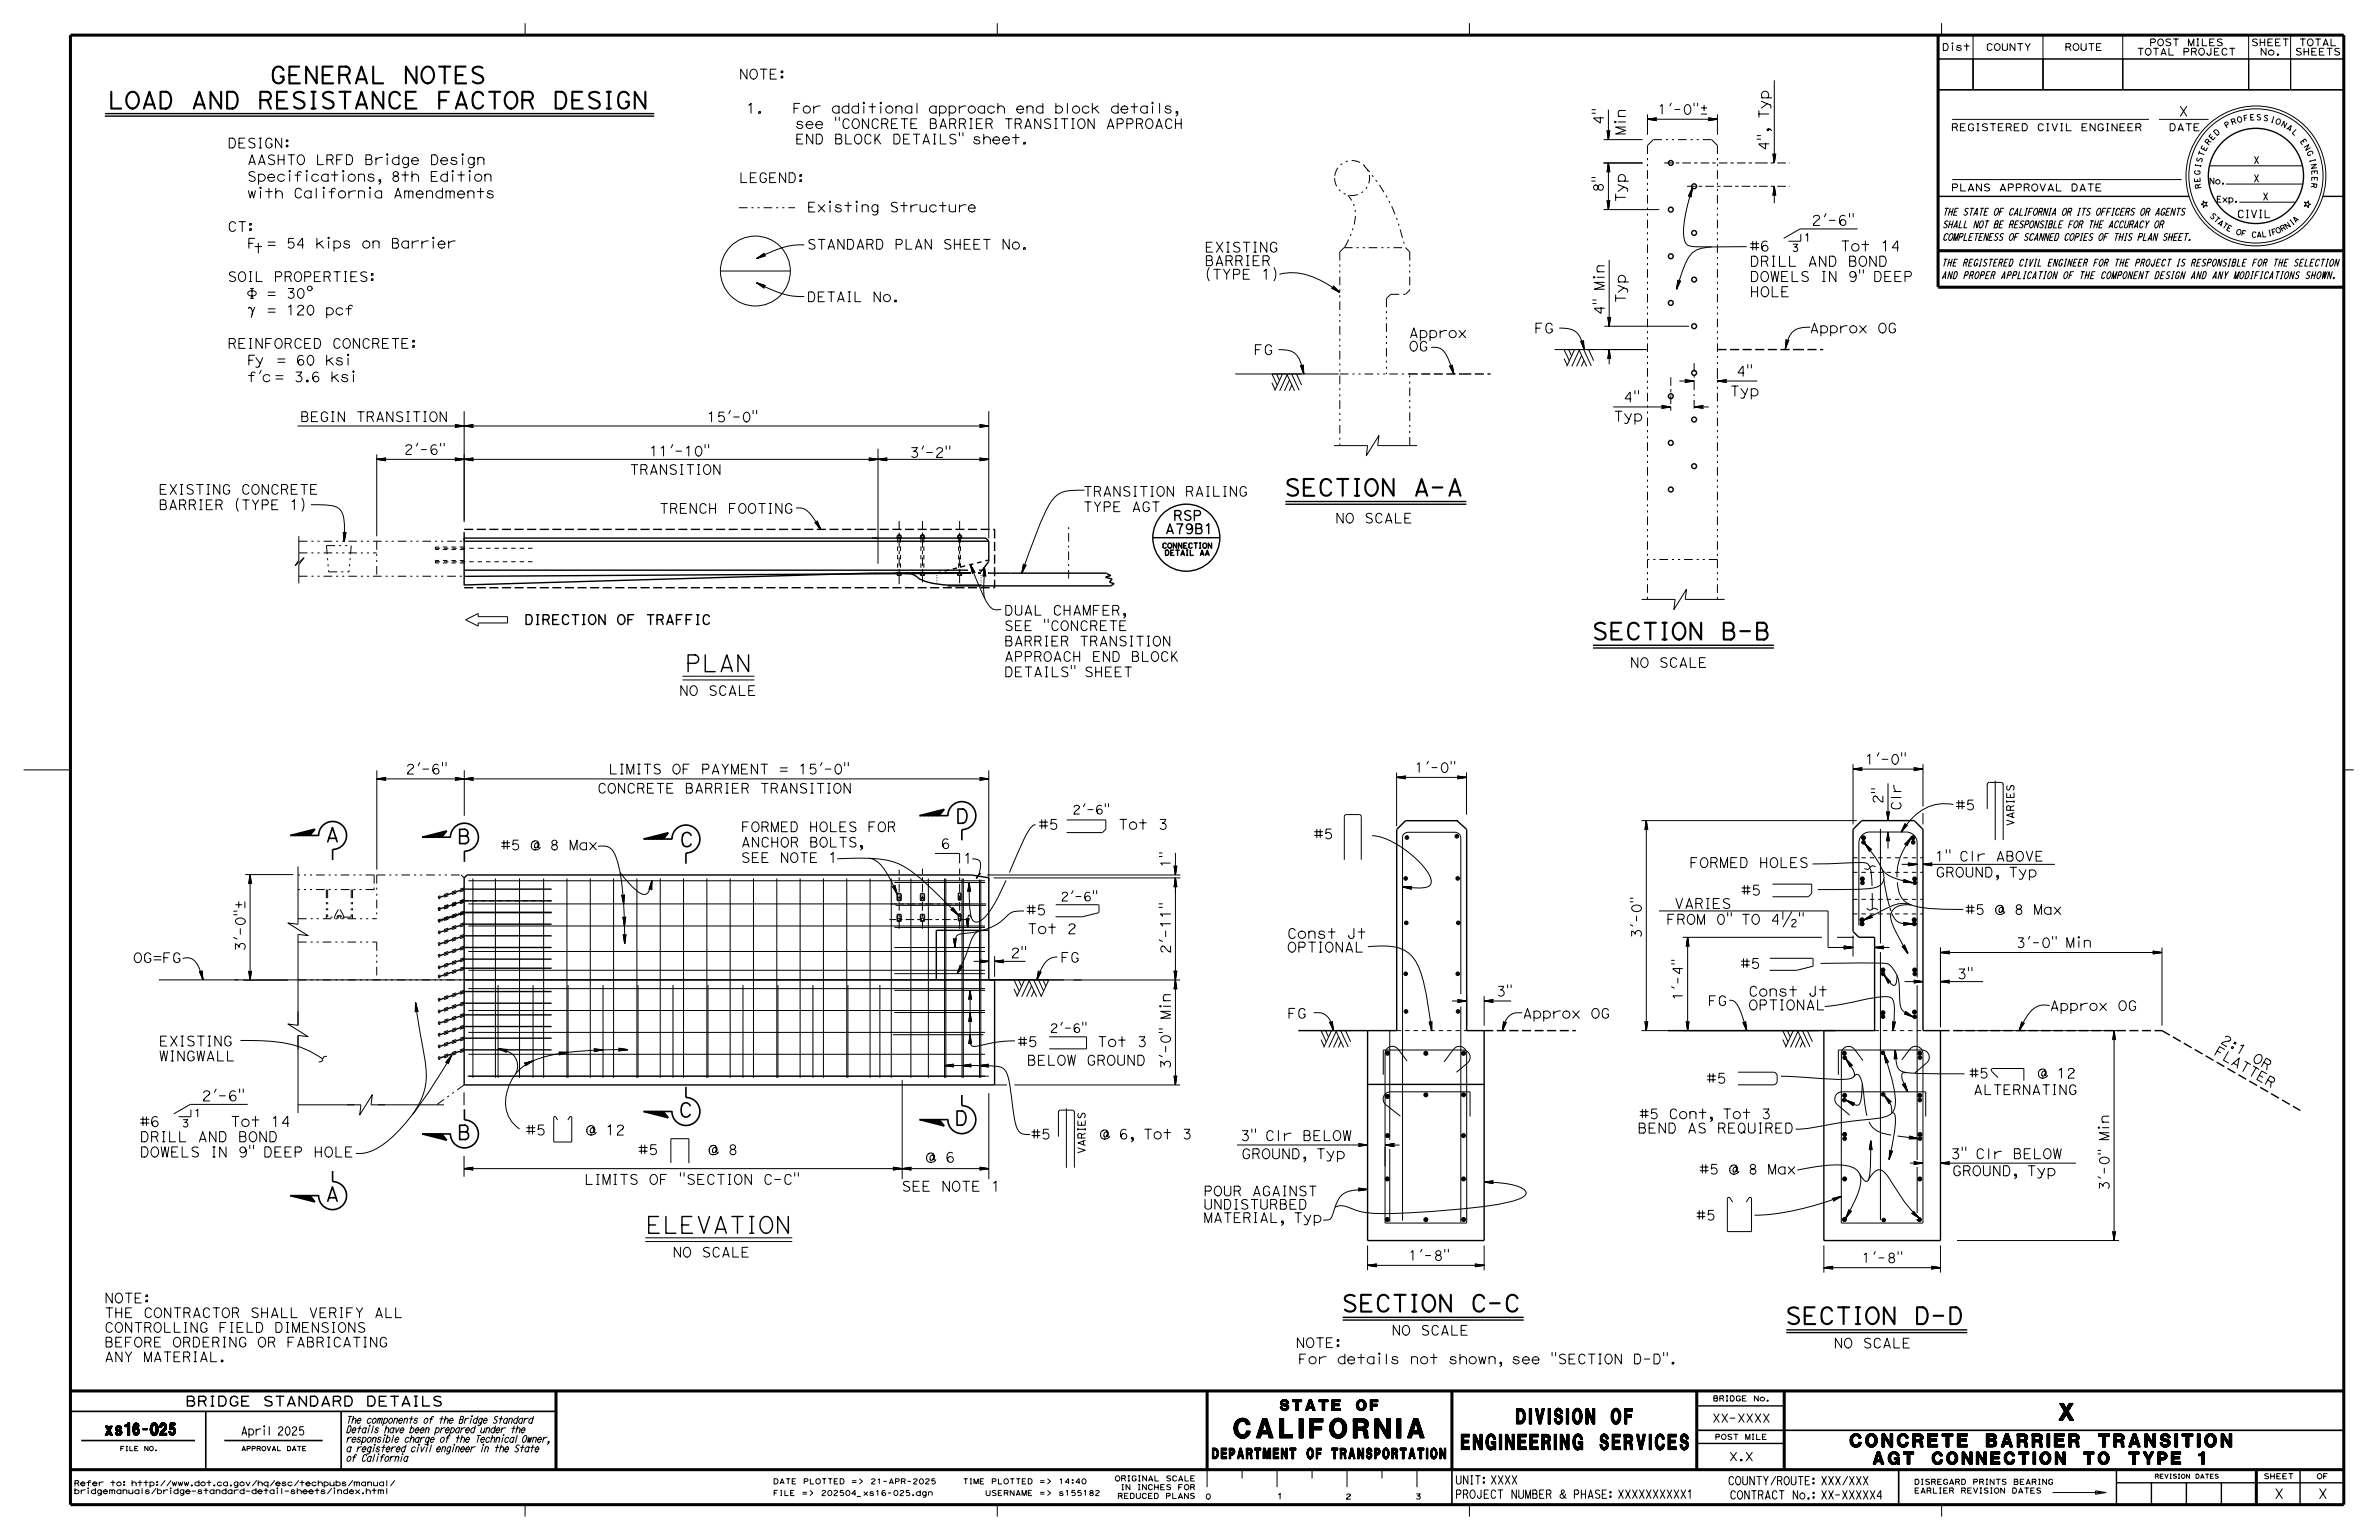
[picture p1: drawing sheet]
<svg xmlns="http://www.w3.org/2000/svg" width="432mm" height="279mm" viewBox="0 0 432 279" stroke-linecap="round" stroke-linejoin="round" font-family="sans-serif">
<defs><g id="words">
<text font-size="3.5" x="224" y="260.9">CALIFORNIA</text>
<g font-size="3">
<text x="49" y="15.1">GENERAL NOTES</text>
<text x="19.5" y="19.7">LOAD AND RESISTANCE FACTOR DESIGN</text>
<text x="233.1" y="89.9">SECTION A-A</text>
<text x="288.9" y="116">SECTION B-B</text>
<text x="124.3" y="121.9">PLAN</text>
<text x="117.2" y="223.8">ELEVATION</text>
<text x="243.5" y="238">SECTION C-C</text>
<text x="324" y="240.2">SECTION D-D</text>
<text x="373.7" y="257.7">X</text>
</g>
<g font-size="2.8">
<text x="265.2" y="263">ENGINEERING SERVICES</text>
<text x="275.2" y="258.3">DIVISION OF</text>
</g>
<g font-size="2.6">
<text x="173.4" y="149.4">D</text>
<text x="59" y="152.7">A</text>
<text x="83" y="153">B</text>
<text x="123.3" y="153.6">C</text>
<text x="123.2" y="202.7">C</text>
<text x="83" y="206.7">B</text>
<text x="173.2" y="204.1">D</text>
<text x="59" y="217.9">A</text>
</g>
<text font-size="2.4" x="335.8" y="262.5">CONCRETE BARRIER TRANSITION</text>
<g font-size="2.2">
<text x="19.1" y="260.4">xs16-025</text>
<text x="340" y="265.7">AGT CONNECTION TO TYPE 1</text>
</g>
<g font-size="1.9">
<text x="232.3" y="255.9">STATE OF</text>
<text x="220" y="264.7">DEPARTMENT OF TRANSPORTATION</text>
</g>
<g font-size="1.8">
<text x="134.1" y="14.4">NOTE:</text>
<text x="135.4" y="20.5">1.</text>
<text x="136.2" y="20.1">see &quot;CONCRETE BARRIER TRANSITION APPROACH</text>
<text x="300.8" y="20.7">1'-0&quot;È</text>
<text x="395.4" y="21.1">X</text>
<text x="41.3" y="26.8">DESIGN:</text>
<text x="295" y="24.6" transform="rotate(-90 295 24.6)">Min</text>
<text x="321" y="27.3" transform="rotate(-90 321 27.3)">4&quot;, Typ</text>
<text x="134.1" y="33.1">LEGEND:</text>
<text x="291" y="34.9" transform="rotate(-90 291 34.9)">8&quot;</text>
<text x="41.3" y="42">CT:</text>
<text x="146.5" y="38.5">Existing Structure</text>
<text x="295" y="36.7" transform="rotate(-90 295 36.7)">Typ</text>
<text x="328.8" y="40.9">2'-6&quot;</text>
<text x="146.5" y="45.2">STANDARD PLAN SHEET No.</text>
<text x="218.6" y="45.7">EXISTING</text>
<text x="317.6" y="45.6">#6</text>
<text x="332.1" y="45.6">Tot</text>
<text x="340.7" y="45.6">14</text>
<text x="41.3" y="51.1">SOIL PROPERTIES:</text>
<text x="218.6" y="50.7">(TYPE 1)</text>
<text x="218.6" y="48.2">BARRIER</text>
<text x="317.6" y="53.8">HOLE</text>
<text x="317.6" y="51.1">DOWELS IN 9&quot; DEEP</text>
<text x="317.6" y="48.3">DRILL AND BOND</text>
<text x="146.4" y="54.7">DETAIL No.</text>
<text x="291.2" y="57.2" transform="rotate(-90 291.2 57.2)">4&quot; Min</text>
<text x="295" y="55" transform="rotate(-90 295 55)">Typ</text>
<text x="41.3" y="63.2">REINFORCED CONCRETE:</text>
<text x="227.5" y="64.3">FG</text>
<text x="255.7" y="63.7">OG</text>
<text x="255.7" y="61.3">Approx</text>
<text x="278.5" y="60.4">FG</text>
<text x="328.4" y="60.4">Approx OG</text>
<text x="46.2" y="66.2">y</text>
<text x="47.5" y="69.3">c</text>
<text x="314" y="71.8">Typ</text>
<text x="54.5" y="76.5">BEGIN TRANSITION</text>
<text x="128.3" y="76.5">15'-0&quot;</text>
<text x="292.9" y="76.4">Typ</text>
<text x="73.3" y="82.4">2'-6&quot;</text>
<text x="117.8" y="82.7">11'-10&quot;</text>
<text x="165.1" y="83">3'-2&quot;</text>
<text x="28.8" y="89.7">EXISTING CONCRETE</text>
<text x="114.3" y="86.1">TRANSITION</text>
<text x="28.8" y="92.5">BARRIER (TYPE 1)</text>
<text x="119.6" y="93.1">TRENCH FOOTING</text>
<text x="196.6" y="92.8">TYPE AGT</text>
<text x="196.6" y="90">TRANSITION RAILING</text>
<text x="212.9" y="94.4">RSP</text>
<text x="242.3" y="94.9">NO SCALE</text>
<text x="211.5" y="96.8">A79B1</text>
<text x="95.2" y="113.3">DIRECTION OF TRAFFIC</text>
<text x="182.2" y="111.6">DUAL CHAMFER,</text>
<text x="182.2" y="120">APPROACH END BLOCK</text>
<text x="182.2" y="117.2">BARRIER TRANSITION</text>
<text x="182.2" y="114.4">SEE &quot;CONCRETE</text>
<text x="182.2" y="122.8">DETAILS&quot; SHEET</text>
<text x="295.8" y="121.1">NO SCALE</text>
<text x="123.3" y="126.2">NO SCALE</text>
<text x="73.6" y="140.4">2'-6&quot;</text>
<text x="108.4" y="143.9">CONCRETE BARRIER TRANSITION</text>
<text x="110.4" y="140.4">LIMITS OF PAYMENT = 15'-0&quot;</text>
<text x="338.5" y="138.6">1'-0&quot;</text>
<text x="341.7" y="145.9" transform="rotate(-90 341.7 145.9)">2&quot;</text>
<text x="345.1" y="147.1" transform="rotate(-90 345.1 147.1)">Clr</text>
<text x="355" y="146.9">#5</text>
<text x="90.9" y="154.2">#5 @ 8 Max</text>
<text x="134.5" y="153.7">ANCHOR BOLTS,</text>
<text x="134.5" y="150.9">FORMED HOLES FOR</text>
<text x="170.7" y="153.9">6</text>
<text x="188.5" y="150.5">#5</text>
<text x="201.2" y="150.5">Tot 3</text>
<text x="238.5" y="152.2">#5</text>
<text x="134.5" y="156.5">SEE NOTE 1</text>
<text x="174.8" y="156.6">1</text>
<text x="175.5" y="161.3">Tot</text>
<text x="212.5" y="157.5" transform="rotate(-90 212.5 157.5)">1&quot;</text>
<text x="306.6" y="157.4">FORMED HOLES</text>
<text x="351.2" y="156.2">1&quot; Clr ABOVE</text>
<text x="351.3" y="159.1">GROUND, Typ</text>
<text x="186.3" y="166">#5</text>
<text x="302.4" y="167.7">FROM 0&quot; TO 4½&quot;</text>
<text x="303.9" y="164.8">VARIES</text>
<text x="316" y="162.4">#5</text>
<text x="356.7" y="165.9">#5 @ 8 Max</text>
<text x="44.5" y="172.6" transform="rotate(-90 44.5 172.6)">3'-0&quot;±</text>
<text x="183.4" y="173.8">2&quot;</text>
<text x="212.5" y="173.1" transform="rotate(-90 212.5 173.1)">2'-11&quot;</text>
<text x="233.6" y="172.7">OPTIONAL</text>
<text x="233.6" y="170.3">Const Jt</text>
<text x="297.9" y="170.3" transform="rotate(-90 297.9 170.3)">3'-0&quot;</text>
<text x="365.9" y="171.9">3'-0&quot; Min</text>
<text x="24.1" y="174.6">OG=FG</text>
<text x="192.5" y="174.6">FG</text>
<text x="315.9" y="175.7">#5</text>
<text x="355.2" y="177.6">3&quot;</text>
<text x="233.6" y="184.7">FG</text>
<text x="271.5" y="180.7">3&quot;</text>
<text x="276.3" y="184.7">Approx OG</text>
<text x="305.4" y="181.6" transform="rotate(-90 305.4 181.6)">1'-4&quot;</text>
<text x="310" y="182.4">FG</text>
<text x="317.3" y="183.2">OPTIONAL</text>
<text x="317.3" y="180.8">Const Jt</text>
<text x="372" y="183.3">Approx OG</text>
<text x="28.8" y="189.8">EXISTING</text>
<text x="184.7" y="189.9">#5</text>
<text x="197.4" y="189.9">Tot 3</text>
<text x="401.7" y="191.3" transform="rotate(30 401.7 191.3)">F L A T T E R</text>
<text x="402.9" y="189.2" transform="rotate(30 402.9 189.2)">2 : 1</text>
<text x="28.8" y="192.5">WINGWALL</text>
<text x="186.4" y="193.3">BELOW GROUND</text>
<text x="212.5" y="194" transform="rotate(-90 212.5 194)">3'-0&quot; Min</text>
<text x="309.7" y="196.5">#5</text>
<text x="357.4" y="195.6">#5</text>
<text x="367.3" y="195.6">@ 12</text>
<text x="408.7" y="192.5" transform="rotate(30 408.7 192.5)">O R</text>
<text x="36.6" y="199.7">2'-6&quot;</text>
<text x="297.5" y="203">#5 Cont, Tot 3</text>
<text x="358.2" y="198.6">ALTERNATING</text>
<text x="25.4" y="209.9">DOWELS IN 9&quot; DEEP HOLE</text>
<text x="25.4" y="207.2">DRILL AND BOND</text>
<text x="25.4" y="204.4">#6</text>
<text x="39.9" y="204.4">Tot</text>
<text x="48.5" y="204.4">14</text>
<text x="95.5" y="205.9">#5</text>
<text x="104.1" y="205.9">@ 12</text>
<text x="115.8" y="209.5">#5</text>
<text x="126.6" y="209.5">@ 8</text>
<text x="187.2" y="206.6">#5</text>
<text x="197.2" y="206.6">@ 6, Tot 3</text>
<text x="225.1" y="206.9">3&quot; Clr BELOW</text>
<text x="297.2" y="205.6">BEND AS REQUIRED</text>
<text x="106" y="214.9">LIMITS OF &quot;SECTION C-C&quot;</text>
<text x="167.9" y="210.9">@ 6</text>
<text x="225.3" y="210.2">GROUND, Typ</text>
<text x="308.4" y="213">#5 @ 8 Max</text>
<text x="354" y="210.2">3&quot; Clr BELOW</text>
<text x="354.3" y="213.3">GROUND, Typ</text>
<text x="163.6" y="216.1">SEE NOTE 1</text>
<text x="218.4" y="221.8">MATERIAL, Typ</text>
<text x="218.4" y="219.4">UNDISTURBED</text>
<text x="218.4" y="217">POUR AGAINST</text>
<text x="307.9" y="221.4">#5</text>
<text x="382.8" y="216" transform="rotate(-90 382.8 216)">3'-0&quot; Min</text>
<text x="122.1" y="228.1">NO SCALE</text>
<text x="255.6" y="228.7">1'-8&quot;</text>
<text x="337.8" y="229.1">1'-8&quot;</text>
<text x="18.9" y="239.1">THE CONTRACTOR SHALL VERIFY ALL</text>
<text x="18.9" y="236.4">NOTE:</text>
<text x="18.9" y="244.4">BEFORE ORDERING OR FABRICATING</text>
<text x="18.9" y="241.7">CONTROLLING FIELD DIMENSIONS</text>
<text x="235.2" y="244.5">NOTE:</text>
<text x="252.6" y="242.2">NO SCALE</text>
<text x="332.8" y="244.6">NO SCALE</text>
<text x="18.9" y="247.1">ANY MATERIAL.</text>
<text x="235.6" y="247.4">For details not shown, see &quot;SECTION D-D&quot;.</text>
<text x="33.6" y="255.1">BRIDGE STANDARD DETAILS</text>
<text x="412.8" y="271.9">X</text>
<text x="420.7" y="271.9">X</text>
</g>
<g font-size="1.6">
<text x="194.6" y="147.7">2'-6&quot;</text>
<text x="192.5" y="163.5">2'-6&quot;</text>
<text x="190.5" y="187.3">2'-6&quot;</text>
</g>
<g font-size="1.5">
<text x="43.7" y="260.4">April 2025</text>
<text x="310.7" y="258">XX-XXXX</text>
<text x="264.1" y="269.3">UNIT: XXXX</text>
<text x="313.6" y="269.4">COUNTY/ROUTE: XXX/XXX</text>
<text x="313.8" y="265">X.X</text>
<text x="264.1" y="271.8">PROJECT NUMBER &amp; PHASE: XXXXXXXXXX1</text>
<text x="313.9" y="272">CONTRACT No.: XX-XXXXX4</text>
</g>
<text font-size="1.4" x="406" y="39.5">CIVIL</text>
<g font-size="1.3">
<text x="354.1" y="23.7">REGISTERED CIVIL ENGINEER</text>
<text x="393.6" y="23.7">DATE</text>
<text x="409" y="29.7">X</text>
<text x="354.1" y="34.7">PLANS APPROVAL DATE</text>
<text x="409" y="33">X</text>
<text x="352.5" y="41.3">SHALL NOT BE RESPONSIBLE FOR THE ACCURACY OR</text>
<text x="352.5" y="39.1">THE STATE OF CALIFORNIA OR ITS OFFICERS OR AGENTS</text>
<text x="410.7" y="36.3">X</text>
<text x="325.2" y="45.6">3</text>
<text x="327.4" y="43.8">1</text>
<text x="352.5" y="43.6">COMPLETENESS OF SCANNED COPIES OF THIS PLAN SHEET.</text>
<text x="352.4" y="50.6">AND PROPER APPLICATION OF THE COMPONENT DESIGN AND ANY MODIFICATIONS SHOWN.</text>
<text x="352.4" y="48.3">THE REGISTERED CIVIL ENGINEER FOR THE PROJECT IS RESPONSIBLE FOR THE SELECTION</text>
<text x="365.6" y="149.9" transform="rotate(-90 365.6 149.9)">VARIES</text>
<text x="35.2" y="202.6">1</text>
<text x="33" y="204.5">3</text>
<text x="197" y="209.4" transform="rotate(-90 197 209.4)">VARIES</text>
<text x="62.8" y="263.4">a registered civil engineer in the State</text>
<text x="62.8" y="261.7">responsible charge of the Technical Owner,</text>
<text x="62.8" y="260">Details have been prepared under the</text>
<text x="62.8" y="258.2">The components of the Bridge Standard</text>
<text x="62.8" y="265.1">of California</text>
</g>
<g font-size="1.2">
<text x="352.5" y="9.2">Dist</text>
<text x="360.4" y="9.2">COUNTY</text>
<text x="374.7" y="9.2">ROUTE</text>
<text x="387.8" y="10">TOTAL PROJECT</text>
<text x="390.1" y="8.3">POST MILES</text>
<text x="408.6" y="8.3">SHEET</text>
<text x="410.2" y="10">No.</text>
<text x="416.5" y="10">SHEETS</text>
<text x="417.3" y="8.3">TOTAL</text>
</g>
<g font-size="1.1">
<text x="400.9" y="33.4">No.</text>
<text x="402.3" y="36.7">Exp.</text>
</g>
<g font-size="1">
<text x="404.1" y="23.3" transform="rotate(-31 404.1 23.3)">P</text>
<text x="405.1" y="22.7" transform="rotate(-20 405.1 22.7)">R</text>
<text x="406.1" y="22.3" transform="rotate(-15 406.1 22.3)">O</text>
<text x="407.3" y="22" transform="rotate(-10 407.3 22)">F</text>
<text x="408.4" y="21.8" transform="rotate(-4 408.4 21.8)">E</text>
<text x="409.5" y="21.8" transform="rotate(1 409.5 21.8)">S</text>
<text x="410.7" y="21.8" transform="rotate(12 410.7 21.8)">S</text>
<text x="412" y="22.1" transform="rotate(17 412 22.1)">I</text>
<text x="412.9" y="22.3" transform="rotate(22 412.9 22.3)">O</text>
<text x="413.9" y="22.8" transform="rotate(28 413.9 22.8)">N</text>
<text x="414.9" y="23.3" transform="rotate(33 414.9 23.3)">A</text>
<text x="399.6" y="29.6" transform="rotate(-74 399.6 29.6)">S</text>
<text x="399.9" y="28.5" transform="rotate(-69 399.9 28.5)">T</text>
<text x="400.3" y="27.5" transform="rotate(-63 400.3 27.5)">E</text>
<text x="400.9" y="26.4" transform="rotate(-53 400.9 26.4)">R</text>
<text x="401.5" y="25.5" transform="rotate(-47 401.5 25.5)">E</text>
<text x="402.3" y="24.7" transform="rotate(-42 402.3 24.7)">D</text>
<text x="415.9" y="24" transform="rotate(44 415.9 24)">L</text>
<text x="417.4" y="25.6" transform="rotate(55 417.4 25.6)">E</text>
<text x="418.1" y="26.6" transform="rotate(60 418.1 26.6)">N</text>
<text x="418.6" y="27.6" transform="rotate(65 418.6 27.6)">G</text>
<text x="419.2" y="28.9" transform="rotate(76 419.2 28.9)">I</text>
<text x="419.4" y="29.8" transform="rotate(81 419.4 29.8)">N</text>
<text x="399.3" y="31.8" transform="rotate(-85 399.3 31.8)">G</text>
<text x="399.4" y="33.1" transform="rotate(-96 399.4 33.1)">E</text>
<text x="399.4" y="30.5" transform="rotate(-79 399.4 30.5)">I</text>
<text x="399.6" y="34.2" transform="rotate(-101 399.6 34.2)">R</text>
<text x="419.5" y="33.1" transform="rotate(98 419.5 33.1)">R</text>
<text x="419.6" y="30.9" transform="rotate(87 419.6 30.9)">E</text>
<text x="419.6" y="32" transform="rotate(92 419.6 32)">E</text>
<text x="401" y="39.2" transform="rotate(46 401 39.2)">S</text>
<text x="401.7" y="39.9" transform="rotate(41 401.7 39.9)">T</text>
<text x="402.4" y="40.6" transform="rotate(37 402.4 40.6)">A</text>
<text x="403.2" y="41.1" transform="rotate(32 403.2 41.1)">T</text>
<text x="404" y="41.7" transform="rotate(27 404 41.7)">E</text>
<text x="415" y="41.6" transform="rotate(-34 415 41.6)">N</text>
<text x="416" y="40.9" transform="rotate(-38 416 40.9)">I</text>
<text x="416.6" y="40.5" transform="rotate(-43 416.6 40.5)">A</text>
<text x="405.7" y="42.4" transform="rotate(18 405.7 42.4)">O</text>
<text x="406.7" y="42.7" transform="rotate(13 406.7 42.7)">F</text>
<text x="408.6" y="43" transform="rotate(4 408.6 43)">C</text>
<text x="409.6" y="43.1" transform="rotate(-1 409.6 43.1)">A</text>
<text x="410.5" y="43" transform="rotate(-6 410.5 43)">L</text>
<text x="411.7" y="42.9" transform="rotate(-10 411.7 42.9)">I</text>
<text x="412.4" y="42.7" transform="rotate(-15 412.4 42.7)">F</text>
<text x="413.3" y="42.4" transform="rotate(-24 413.3 42.4)">O</text>
<text x="414.2" y="42.1" transform="rotate(-29 414.2 42.1)">R</text>
<text x="310.9" y="254.2">BRIDGE No.</text>
<text x="311.2" y="261.2">POST MILE</text>
<text x="13.4" y="269.6">Refer to: http://www.dot.ca.gov/hq/esc/techpubs/manual/</text>
<text x="140.3" y="269.2">DATE PLOTTED =&gt;</text>
<text x="158" y="269.2">21-APR-2025</text>
<text x="174.7" y="269.2">TIME PLOTTED =&gt;</text>
<text x="192.1" y="269.2">14:40</text>
<text x="202.3" y="268.7">ORIGINAL SCALE</text>
<text x="347.4" y="269.3">DISREGARD PRINTS BEARING</text>
<text x="410.8" y="268.3">SHEET</text>
<text x="420.5" y="268.3">OF</text>
<text x="13.4" y="271">bridgemanuals/bridge-standard-detail-sheets/index.html</text>
<text x="140.3" y="271.3">FILE =&gt;</text>
<text x="149" y="271.3">202504_xs16-025.dgn</text>
<text x="178.8" y="271.3">USERNAME =&gt;</text>
<text x="192.1" y="271.3">s155182</text>
<text x="202.8" y="271.9">REDUCED PLANS</text>
<text x="203.4" y="270.3">IN INCHES FOR</text>
<text x="218.8" y="272">0</text>
<text x="231.8" y="271.9">1</text>
<text x="244.2" y="272">2</text>
<text x="256.9" y="272">3</text>
<text x="347.4" y="270.9">EARLIER REVISION DATES</text>
</g>
<g font-size=".9">
<text x="210.9" y="99.5">CONNECTION</text>
<text x="211.4" y="100.8">DETAIL AA</text>
</g>
<g font-size=".8">
<text x="21.8" y="263.2">FILE NO.</text>
<text x="43.8" y="263.2">APPROVAL DATE</text>
<text x="391.1" y="268.2">REVISION DATES</text>
</g>
</g></defs>
<g fill="none" stroke="#000" stroke-width=".25">
<path d="M84.2 98.2h95.3v3.7l-1.6 2.1M179.5 98.2l-.6-.6h-94.7v6.9l95.3-.5h-21.2l-74.1 2.1M233.3 91h32.9M233.3 91.5h32.9M84.2 103.4h94.1M164.4 104l1.3 .2a10.1 10.1 0 0 0 6.3 2M164.4 104h36.5M172 106.2h6.1M200.9 104.1l.6 .4-.8 .2 1.1 .4-.4 .5 .7 .3-.5 .4h-29.6v-.1M84.2 159.3l.6-.6h91.6l3.1 .6v18.5h1v19h-96.3zM264.5 148.9l1.7 1.6v36.5h3.2v38.1h-21.2v-38.1M264.6 148.9h-9.5l-1.6 1.6v36.5h-17.9"/>
<path d="M100.1 165.6h-15.9l-4.5 1.5M100.1 161.3h-15.9l-4.5 1.5M100.1 163.4h-15.9l-4.5 1.6M100.1 167.7h-15.9l-4.5 1.5M100.1 169.8h-15.9l-4.5 1.5M100.1 171.9h-15.9l-4.5 1.5M100.1 174h-15.9l-4.5 1.5M100.1 175.7h-15.9l-4.5 1.5M100.1 179.9h-15.9l-4.5 1.5M179.5 168.8h-9.6v9M100.1 182h-15.9l-4.5 1.5M100.1 184.1h-15.9l-4.5 1.6"/>
<path d="M100.1 186.2h-15.9l-4.5 1.6M100.1 188.4h-15.9l-4.5 1.5M100.1 190.5h-15.9l-4.5 1.5M248.2 196.7h21.2M318.6 187h21.7v-16.9h-2.9l-1.1-1.1v-18.5l1.6-1.6h9.5l1.6 1.6v36.5h3.2v38.1h-21.2v-38.1M308 255.1h15.8M324.2 241.3h32.9M324.2 241.8h32.9M308 261.9h15.8M384.1 266.6v6.4M384.1 269h41.3M390.5 269v4"/>
<path d="M396.8 269v4M403.2 269v4M417.5 266.6v6.4"/>
<circle cx="303.3" cy="29.6" r=".44"/>
<circle cx="303.3" cy="38" r=".44"/>
<circle cx="307.5" cy="33.8" r=".44"/>
<circle cx="303.3" cy="46.5" r=".44"/>
<circle cx="303.3" cy="55" r=".44"/>
<circle cx="307.5" cy="42.3" r=".44"/>
<circle cx="307.5" cy="50.7" r=".44"/>
<circle cx="307.5" cy="59.2" r=".44"/>
<circle cx="303.3" cy="71.9" r=".44"/>
<circle cx="307.5" cy="67.7" r=".44"/>
<circle cx="307.5" cy="76.1" r=".44"/>
<circle cx="303.3" cy="88.8" r=".44"/>
<circle cx="303.3" cy="80.3" r=".44"/>
<circle cx="307.5" cy="84.6" r=".44"/>
<circle cx="338" cy="159.5" r=".11"/>
<circle cx="338" cy="159.5" r=".22"/>
<circle cx="338" cy="159.5" r=".33"/>
<circle cx="338.2" cy="152" r=".22"/>
<circle cx="338.2" cy="152" r=".11"/>
<circle cx="338.2" cy="152" r=".33"/>
<circle cx="347.2" cy="152" r=".11"/>
<circle cx="347.2" cy="152" r=".22"/>
<circle cx="347.2" cy="152" r=".33"/>
<circle cx="347.5" cy="159.5" r=".11"/>
<circle cx="347.5" cy="159.5" r=".22"/>
<circle cx="347.5" cy="159.5" r=".33"/>
<circle cx="338" cy="166.9" r=".11"/>
<circle cx="338" cy="166.9" r=".22"/>
<circle cx="338" cy="166.9" r=".33"/>
<circle cx="341.8" cy="176" r=".22"/>
<circle cx="341.8" cy="176" r=".11"/>
<circle cx="341.8" cy="176" r=".33"/>
<circle cx="347.4" cy="166.9" r=".22"/>
<circle cx="347.4" cy="166.9" r=".33"/>
<circle cx="347.4" cy="166.9" r=".11"/>
<circle cx="347.5" cy="176" r=".11"/>
<circle cx="347.5" cy="176" r=".22"/>
<circle cx="347.5" cy="176" r=".33"/>
<circle cx="251.8" cy="198.9" r=".11"/>
<circle cx="251.8" cy="198.9" r=".22"/>
<circle cx="251.8" cy="198.9" r=".33"/>
<circle cx="251.9" cy="191.1" r=".22"/>
<circle cx="251.9" cy="191.1" r=".33"/>
<circle cx="251.9" cy="191.1" r=".11"/>
<circle cx="258.8" cy="191.1" r=".22"/>
<circle cx="258.8" cy="198.6" r=".22"/>
<circle cx="258.8" cy="191.1" r=".33"/>
<circle cx="258.8" cy="198.6" r=".33"/>
<circle cx="258.8" cy="191.1" r=".11"/>
<circle cx="258.8" cy="198.6" r=".11"/>
<circle cx="265.6" cy="191.1" r=".22"/>
<circle cx="265.6" cy="198.6" r=".22"/>
<circle cx="265.6" cy="198.6" r=".33"/>
<circle cx="265.6" cy="191.1" r=".33"/>
<circle cx="265.6" cy="198.6" r=".11"/>
<circle cx="265.6" cy="191.1" r=".11"/>
<circle cx="334.7" cy="191.1" r=".22"/>
<circle cx="334.7" cy="191.1" r=".33"/>
<circle cx="334.7" cy="191.1" r=".11"/>
<circle cx="334.8" cy="198.7" r=".22"/>
<circle cx="334.8" cy="198.7" r=".11"/>
<circle cx="334.8" cy="198.7" r=".33"/>
<circle cx="341.8" cy="183.7" r=".22"/>
<circle cx="341.8" cy="183.7" r=".11"/>
<circle cx="341.8" cy="183.7" r=".33"/>
<circle cx="347.5" cy="183.6" r=".11"/>
<circle cx="347.5" cy="183.6" r=".22"/>
<circle cx="347.5" cy="183.6" r=".33"/>
<circle cx="348.5" cy="198.7" r=".22"/>
<circle cx="348.5" cy="191.1" r=".22"/>
<circle cx="348.5" cy="191.1" r=".33"/>
<circle cx="348.5" cy="198.7" r=".33"/>
<circle cx="348.5" cy="191.1" r=".11"/>
<circle cx="348.5" cy="198.7" r=".11"/>
<circle cx="251.8" cy="213.9" r=".22"/>
<circle cx="251.8" cy="213.9" r=".11"/>
<circle cx="251.8" cy="213.9" r=".33"/>
<circle cx="251.8" cy="206" r=".22"/>
<circle cx="251.8" cy="206" r=".33"/>
<circle cx="251.8" cy="206" r=".11"/>
<circle cx="265.6" cy="206" r=".22"/>
<circle cx="265.6" cy="213.9" r=".22"/>
<circle cx="265.6" cy="213.9" r=".33"/>
<circle cx="265.6" cy="206" r=".33"/>
<circle cx="265.6" cy="213.9" r=".11"/>
<circle cx="265.6" cy="206" r=".11"/>
<circle cx="334.8" cy="213.9" r=".22"/>
<circle cx="334.8" cy="205.8" r=".22"/>
<circle cx="334.8" cy="213.9" r=".11"/>
<circle cx="334.8" cy="205.8" r=".11"/>
<circle cx="334.8" cy="213.9" r=".33"/>
<circle cx="334.8" cy="205.8" r=".33"/>
<circle cx="348.5" cy="213.9" r=".22"/>
<circle cx="348.5" cy="213.9" r=".33"/>
<circle cx="348.5" cy="213.9" r=".11"/>
<circle cx="348.5" cy="205.8" r=".22"/>
<circle cx="348.5" cy="205.8" r=".33"/>
<circle cx="348.5" cy="205.8" r=".11"/>
<circle cx="251.8" cy="221.3" r=".22"/>
<circle cx="251.8" cy="221.3" r=".33"/>
<circle cx="251.8" cy="221.3" r=".11"/>
<circle cx="258.8" cy="221.3" r=".22"/>
<circle cx="258.8" cy="221.3" r=".33"/>
<circle cx="258.8" cy="221.3" r=".11"/>
<circle cx="265.7" cy="221.3" r=".22"/>
<circle cx="265.7" cy="221.3" r=".11"/>
<circle cx="265.7" cy="221.3" r=".33"/>
<circle cx="334.8" cy="221.3" r=".22"/>
<circle cx="334.8" cy="221.3" r=".33"/>
<circle cx="334.8" cy="221.3" r=".11"/>
<circle cx="348.4" cy="221.3" r=".22"/>
<circle cx="348.4" cy="221.3" r=".33"/>
<circle cx="348.4" cy="221.3" r=".11"/>
</g>
<path d="M255.7 67.9h9.7M311.7 63.4h14.1M84.2 98.2v-2.2M84.2 96h96.3M180.5 96v10.6M84.2 104.5v2.1M84.2 106.6h96.3M269.4 187h16.6M352.2 187h40.2M392.4 187l25.1 14.5" fill="none" stroke="#000" stroke-width=".25" stroke-dasharray="1.7 .6" stroke-linecap="butt"/>
<g fill="none" stroke="#000" stroke-width=".18">
<path d="M95.3 4.2v2.2M181 4.2v2.2M266.7 4.2v2.2M322 14.6v15M352.4 4.2v2.2M299 20.7v3.7M299 21.6h12.7M299 21.6l1.6 .1M299 21.6l1.6 .2M299 21.6l1.7 .3-.1-.1M299 21.6l1.7 .2M300.6 21.6h-1.6"/>
<path d="M300.6 21.5l-1.6 .1M300.6 21.5l.1-.1-1.7 .2M300.6 21.5v.3M300.7 21.4l-1.7 .2M310.1 21.4l1.6 .2M310.1 21.5l.1 .1-.2 .3 1.7-.3M310.1 21.5l1.6 .1M310.1 21.5l-.1-.1 1.7 .2M310.2 21.6h1.5M311.7 21.6l-1.5 .1M311.7 20.7v3.7M311.7 21.6l-1.6 .2"/>
<path d="M321.8 27.9l.2 1.7M321.9 28h.3M321.9 35.4h.3M321.9 28l-.1-.1 .2 1.7M321.9 28l.1 1.6M322 28v1.6M322 33.8l.2 1.6M322 33.8l-.2 1.7 .1-.1M322 33.8l-.2 1.6M322 33.8v3.1M322 33.8l.3 1.7-.1-.1M322 33.8l-.1 1.6"/>
<path d="M322 33.8v1.5M322 33.8l.3 1.6M322 33.8l.1 1.5M322.1 28l-.1 1.6M322.2 28l.1-.1-.3 1.7M322.2 28l-.2 1.6M322.3 27.9l-.3 1.7M283 59.5a4.4 4.4 0 0 1 3.3 1 6.6 6.6 0 0 1 1.2 2.9M328.6 59.4a4.4 4.4 0 0 0-3.3 .9 6.6 6.6 0 0 0-1.2 2.9M232.1 63.4a4.1 4.1 0 0 1 3.3 1.1 8.1 8.1 0 0 1 1.2 3.3M232.9 67.9h10.1M286.5 63.4h12.5"/>
<path d="M287 61.9l.5 1.5M287 61.9l-.1-.1 .6 1.6M287 61.9l.2 .1M287.1 61.9l.4 1.5M287.2 62l.2-.3 .1 1.7M287.2 62l.3 1.4M287.2 61.9l.3 1.5M287.3 61.8l.2 1.6M287.4 61.8l.1 1.6M324.2 61.6l-.1 1.6M324.3 61.7l-.2 1.5M324.4 61.8l-.3 1.4"/>
<path d="M324.4 61.8l-.2-.2-.1 1.6M324.5 61.8l-.4 1.4M324.6 61.7h.1l-.6 1.5M324.6 61.7l-.2 .1M324.6 61.7l-.5 1.5M54.2 97.3v4.4l-.6 .9 1.6-1.4-1 1.3v3.3M56.4 91.6a15.5 15.5 0 0 1 4.4 .3 2.39 2.39 0 0 1 1.6 2.2l.1 4.1M62.3 96.6l.2 1.6M62.4 96.6l-.1-.1 .2 1.7M62.4 96.6l.1 1.6M62.4 96.6l.1 .1M62.5 96.7v1.5"/>
<path d="M62.6 96.7l-.1 1.5M62.7 96.6h.1l-.3 1.6M62.7 96.6l-.2 .1M62.7 96.6l-.2 1.6M62.8 96.6l-.3 1.6M162.8 97.6h.8zM162.8 97.2v.3M162.8 97.5l.1 .1M162.8 97.2h.8M162.8 97.5h.2v-.5h.4v.5M162.8 97.2h.2M163 97.5h.4"/>
<path d="M163 97.2h.6M163.4 97.5h.2M163.6 97.5l-.1 .1M163.6 97.2v.3M167 97.6h.9zM167.1 97.2v.3M167.1 97.2h.7M167.1 97.5v.1M167.1 97.5h.1M167.1 97.2h.1M167.2 97.2l.1-.2h.3l.1 .2M167.2 97.2v.3"/>
<path d="M167.2 97.5h.4M167.2 97.2h.4M167.6 97.5h.2M167.6 97.2h.2M167.6 97.2v.3M167.8 97.5v.1M167.8 97.2v.3M173.7 97.6h.9zM173.8 97.2v.3M173.8 97.2h.8M173.8 97.5l.1 .1M173.8 97.5h.2"/>
<path d="M174 97.5v-.5h.3l.1 .5M174 97.5h.4M174.4 97.5h.2M174.6 97.5l-.1 .1M174.6 97.2v.3M242.1 80.8h6.1l-.2 1.9 2.3-3.7-.2 1.8h7.1M84.5 112.5l2.3-1.2v.6h5.3v1.1h-5.3v.6zM162.8 104l.8 .1zM162.8 104.1v.3M162.8 104.4h.8M163 104.1v.3h-.2M163 104.4h.4"/>
<path d="M163.4 104.4h.2M163.4 104.1v.3M163.6 104.1v.3M297.9 108.7h6.1l-.2 1.9 2.3-3.7-.2 1.8h7.1M4.3 139.7h8.5M68.4 139.8v18M84.3 139.8v8.2M123.9 122.7h13M123.9 123.4h13M179.5 139.8v20.1M425.4 139.7h1.8M44.5 158.7h8.7"/>
<path d="M45.4 158.7l.1 1.6M45.4 158.7l-.2 1.6M45.4 158.7l.1 1.5M45.4 158.7l-.3 1.6h.2M45.4 158.7v19.1M45.4 158.7l.3 1.6h-.2M45.4 158.7l-.1 1.6M45.4 158.7l-.1 1.5M45.4 158.7l.2 1.6M54.1 157.2v10.5l-1.8-.2 3.6 2.3-1.8-.3v16.5l-1.8-.2 3.6 2.3-1.8-.2v14M68.4 141.3h111.1M68.4 141.3l1.7 .3-.1-.1"/>
<path d="M68.4 141.3l1.6 .2M68.4 141.3l1.5 .1M69.9 141.2l-1.5 .1M70 141.2l.1-.2-1.7 .3M70 141.2l-1.6 .1M70 141.2v.3M70 141.1l-1.6 .2M82.6 141.1l3.3 .4M82.7 141.2l3.2 .3M82.7 141.2l-.1-.2 3.3 .6v-.1M82.7 141.2v.3M82.7 141.2l3.1 .2"/>
<path d="M84.3 141.3l-1.7 .2M84.3 141.3l-1.6 .2M85 159.8h93.8M85.8 141.2l-3.1 .2M85.8 159.4v36.1M85.9 141.2v-.2l-3.3 .6 .1-.1M85.9 141.2l-1.6 .1M85.9 141.2v.3M85.9 141.1l-1.6 .2M89.9 159.4v36.1M94.3 159.4v36.1M98.7 159.4v36.1"/>
<path d="M102.9 159.4v36.1M107.1 159.4v36.1M111.4 159.4v36.1M115.6 159.4v36.1M119.8 159.4v36.1M124.1 159.4v36.1M128.3 159.4v36.1M132.5 159.4v36.1M136.8 159.4v36.1M141 159.4v36.1M145.2 159.4v36.1M149.5 159.4v36.1"/>
<path d="M153.7 159.4v36.1M157.9 159.4v36.1M161.8 159.4v36.1M165.3 159.4v36.1M168.5 159.4v36.1M171.4 159.4v36.1M171.7 159.4v36.1M174.6 159.4v36.1M174.9 159.4v36.1M177.8 159.6v35.9M178 159.6v35.9M179.2 158.7h35"/>
<path d="M180.4 159.3h33.8M182.6 159.7l-.3 .7a24.5 24.5 0 0 1-3.7 6.2 1.54 1.54 0 0 1-1.9 .5 2.96 2.96 0 0 1-.6-1.9l-.2-5.1M188 149.7a1.02 1.02 0 0 0-1.1 .7l-1.3 2.4-2.4 5.5M213.1 157.1l.2 1.6M213.2 157.2l.1 1.5M213.2 157.2l-.1-.1 .2 1.6M213.3 157.2v1.5M213.3 159.3l-.2 1.7 .1-.1M213.3 159.3l.2 1.6M213.3 159.3l-.2 1.6M213.3 154.7v4M213.3 159.3v37.5"/>
<path d="M213.3 159.3l.3 1.6M213.3 159.3v1.5M213.3 159.3l-.1 1.6M213.3 159.3l.3 1.7-.1-.1M213.3 159.3l.1 1.5M213.4 157.2l-.1 1.5M213.5 157.2h-.3M213.5 157.2l.1-.1-.3 1.6M213.5 157.2l-.2 1.5M213.6 157.1l-.3 1.6M341.3 150.4v20.8M42.6 177.8h171.6"/>
<path d="M44.1 177.8h8.2M45.2 176.2l.2 1.6M45.3 160.3h.2M45.3 176.2h-.2l.3 1.6M45.3 176.2l.1 1.6M45.3 176.2l.1 .1 .3-.1-.3 1.6M45.3 176.3l.1 1.5M45.5 176.3l-.1 1.5M45.5 176.2l-.1 1.6M45.6 176.2l-.2 1.6M85 168h93.8M85 164h94"/>
<path d="M85 176h93.8M85 172.6h93.8M85 179.4h93.8M90.4 178.7v16.8M96.8 178.7v16.8M103.1 178.7v16.8M109.5 178.7v16.8M115.8 178.7v16.8M122.2 178.7v16.8M128.5 178.7v16.8M134.9 178.7v16.8M141.2 178.7v16.8"/>
<path d="M147.5 178.7v16.8M153.9 178.7v16.8M159.7 178.7v16.8M162.3 171.9h16.5M162.3 176.6h16.5M162.3 179.7h16.5M162.3 168.3h16.5M162.3 160.1h16.5M162.5 164.3h16.5M162.9 162.2h.6v1.2h-.6zM162.9 165.9h.6v1.2h-.6zM163.4 163.3l.1-.1v-.9l-.5-.1-.1 .1v.9l.5 .1"/>
<path d="M163.4 167.1l.1-.1v-.9l-.5-.1-.1 .1v.9l.5 .1M167.1 162.2h.7v1.2h-.7zM167.1 165.9h.7v1.2h-.7zM167.6 163.3l.1-.1v-.9l-.5-.1-.1 .1v.9l.5 .1M167.6 167.1l.1-.1v-.9l-.5-.1-.1 .1v.9l.5 .1M174 162.1l.2-.1 .2 .2v.9l-.2 .2h-.2l-.1-.2zM174 165.8h.2l.2 .2v.9l-.2 .2-.2-.1-.1-.1zM174 162.1h.2l.2 .1v.9l-.2 .2-.2-.2zM174 165.9l.2-.1 .2 .2v.9l-.2 .1-.2-.1zM175.4 166.6l.2 1.7M175.5 166.7l-.1-.1 .2 1.7M175.5 166.7l.1 1.6"/>
<path d="M175.5 166.7l.1 .1M175.6 166.7v1.6M175.6 166.8v1.5M175.7 166.7l-.1 1.6M175.8 166.7l.1-.1-.3 1.7M175.8 166.7l-.2 .1M175.8 166.7l-.2 1.6M175.8 166.6l-.2 1.7M176.3 166.5l-.4-.5-.1 .1-.2 2.2M184.1 179.4l.5 1.3M184.1 177.8l.9 2M184.9 177.8l.5 1.2"/>
<path d="M186 177.8l-1.5 3M186.7 177.8l1.5 3M186.8 177.9l-1.3 2.9M187.2 178.9l-.9 1.9M187.6 177.8l1.4 3M187.7 179.8l-.5 1M188.5 177.8l.9 2M188.5 176.2l-.3 1.6M188.6 176.3l-.4 1.5M188.6 176.3l-.1-.2-.3 1.7M188.6 176.3l.1 .1M188.7 176.4l-.5 1.4"/>
<path d="M188.8 176.4l-.6 1.4M188.8 176.3l-.1 .1M188.8 176.3h.2l-.8 1.5M188.8 176.3l-.6 1.5M188.9 176.3l-.7 1.5M189.3 177.8l.5 1.1M190.4 177.8l-1.4 3M191.6 164.1h7.8l.1 1.4-3 .8h-4.9M191.9 173.6a2.93 2.93 0 0 0-2.8 2l-.9 2.2M213.1 176.2l.2 1.6M213.2 176.2l-.1-.1 .5 3.4-.1-.1M213.2 176.2l.3 3.2"/>
<path d="M213.2 179.4h.3M213.2 160.9h.3M213.3 176.3v1.5M213.3 177.8l-.2 1.6M213.3 177.8l-.1 1.6M213.3 177.8l.3 1.6M213.3 177.8l.1 1.5M213.4 176.3l-.1 3M213.5 176.2l.1-.1-.5 3.4 .1-.1M213.5 176.2h-.3M213.5 176.2l-.2 1.6M213.6 176.2l-.3 1.6"/>
<path d="M337.4 167.9v-15a1.98 1.98 0 0 1 2-1.9h6.6a1.98 1.98 0 0 1 2 1.9v24.4M341.3 172.7v48.6M348 178.8v42.6M43.6 188.8a29.4 29.4 0 0 1 11.8 1.6l3.2 1.7M59.3 191.6a.75 .75 0 0 0-.8 .9l-.7 .2M84.9 195.2h94.6M85 183.3h93.8M85 187.3h93.8M85 191.3h93.8M162 187.7h16.5M162.3 183.7h16.5M163.8 195.9v18"/>
<path d="M171.4 193.3l1.7 .3-.1-.1M171.4 193.3l1.7 .2M171.4 193.3h1.5M171.4 193.3h3.2M171.4 193.3l1.6 .2M171.4 193.3l1.6 .1M172.9 193.3l.1 .2M173 193.3h-1.6M173 193.2l-.1 .1M173 193.2l.1-.2-1.7 .3M173 193.2l-1.6 .1M173.1 193.1l-1.7 .2"/>
<path d="M174.6 193.3l1.7 .3-.1-.1M174.6 193.3l1.6 .2M174.6 193.3h1.5M174.6 193.3h3.2M174.6 193.3l1.6 .1M176.1 193.3l.1 .2M176.2 193.3h-1.6M176.2 193.2l.1-.2-1.7 .3M176.2 193.2l-1.6 .1M176.2 193.2l-.1 .1M176.2 193.1l-1.6 .2M179.5 198.3v15.6"/>
<path d="M180.6 196.8h2.2M184.1 196.8h30.1M213.1 195.2l.2 1.6M213.2 195.3l-.1-.1 .2 1.6M213.2 195.3l.1 1.5M213.2 195.3h.3M213.3 195.3v1.5M213.4 195.3l-.1 1.5M213.5 195.3l.1-.1-.3 1.6M213.5 195.3l-.2 1.5M213.6 195.2l-.3 1.6M252.3 187v34.7"/>
<path d="M264.4 194.5l2-1.7a1.32 1.32 0 0 0 .4-1.4 1.32 1.32 0 0 0-1.3-.9h-14.4v4.5M265.1 180.4v-28.3a1.06 1.06 0 0 0-1-1.1h-8.5a1.05 1.05 0 0 0-1 .7v69.8M265.1 182.6v39.2M266.2 191.1v30.8h-14.8v-30.7a1.32 1.32 0 0 1 .9-1.3 1.32 1.32 0 0 1 1.5 .5l1.6 2.1M266.2 191.2a1.32 1.32 0 0 0-.9-1.3 1.32 1.32 0 0 0-1.5 .5l-1.7 2.3M334.2 191.1v30.8h14.8v-30.7a1.32 1.32 0 0 0-.9-1.3 1.32 1.32 0 0 0-1.5 .5l-1.4 1.9M334.2 191.2a1.32 1.32 0 0 1 .9-1.3 1.32 1.32 0 0 1 1.5 .5l1.5 2M347.6 194.7l2.1-1.9a1.32 1.32 0 0 0 .4-1.4 1.32 1.32 0 0 0-1.2-.9h-15.2v4.5M54.1 200.4h11.4l-.2 1.9 2.3-3.7-.3 1.8h13.3M163.8 212h15.7M163.8 212l1.6-.3-.2 .3 .1 .2M163.8 212l1.5 .2"/>
<path d="M163.8 212l1.5 .1M163.8 212l1.6 .3-.1-.1M163.8 212l1.6 .2M165.3 212h-1.5M165.3 211.9l-1.5 .1M165.4 211.8l-1.6 .2M177.9 211.8l1.6 .2M177.9 211.9l1.6 .1M177.9 212h1.6M179.5 212l-1.7 .3 .1-.1M179.5 212l-1.6 .2M179.5 212l-1.6 .1"/>
<path d="M179.5 212l-1.7-.3 .2 .3-.1 .2M192.1 201.8l.1-.2 .3-.2h2.1l.4 .2v.2M192.1 201.7v4.5M193.6 201.1v10.8M195 201.7v10.2M254.2 202.5l-2.7-2.1a1.32 1.32 0 0 1-.4-1.4 1.32 1.32 0 0 1 1.3-.9h14.4v4.5M335.7 202.3l-2.2-1.9a1.32 1.32 0 0 1-.4-1.4 1.32 1.32 0 0 1 1.2-.9h15.2v4.5M117.1 224.6h26.7M117.1 225.3h26.7M95.3 273v2.1M181 273v2.1M219.1 266.6v3.2"/>
<path d="M225.4 266.6v1.6M231.8 266.6v3.2M238.1 266.6v1.6M244.5 266.6v3.2M250.8 266.6v1.6M257.2 266.6v3.2M266.7 273v2.1M352.4 273v2.1M372.6 270.8h8.8M380.4 270.5l1.9 .3-1.9 .3zM380.7 270.7l.6 .1-.6 .1z"/>
<circle cx="255.1" cy="159.4" r=".33"/>
<circle cx="255.1" cy="159.4" r=".11"/>
<circle cx="255.1" cy="159.4" r=".22"/>
<circle cx="255.4" cy="152" r=".11"/>
<circle cx="255.4" cy="152" r=".33"/>
<circle cx="255.4" cy="152" r=".22"/>
<circle cx="264.4" cy="151.7" r=".33"/>
<circle cx="264.4" cy="151.7" r=".22"/>
<circle cx="264.4" cy="151.7" r=".11"/>
<circle cx="264.6" cy="159.4" r=".11"/>
<circle cx="264.6" cy="159.4" r=".33"/>
<circle cx="264.6" cy="159.4" r=".22"/>
<circle cx="338.2" cy="152.8" r=".22"/>
<circle cx="338.2" cy="152.8" r=".11"/>
<circle cx="338.2" cy="152.8" r=".33"/>
<circle cx="347.3" cy="152.8" r=".22"/>
<circle cx="347.3" cy="152.8" r=".33"/>
<circle cx="347.3" cy="152.8" r=".11"/>
<circle cx="163.2" cy="166.8" r=".26"/>
<circle cx="163.2" cy="163.1" r=".26"/>
<circle cx="167.4" cy="166.8" r=".26"/>
<circle cx="167.4" cy="163.1" r=".26"/>
<circle cx="174.2" cy="166.8" r=".16"/>
<circle cx="174.2" cy="163.1" r=".16"/>
<circle cx="255.1" cy="176.7" r=".11"/>
<circle cx="255.1" cy="176.7" r=".33"/>
<circle cx="255.1" cy="176.7" r=".22"/>
<circle cx="255.2" cy="167.4" r=".33"/>
<circle cx="255.2" cy="167.4" r=".11"/>
<circle cx="255.2" cy="167.4" r=".22"/>
<circle cx="264.6" cy="176.7" r=".11"/>
<circle cx="264.6" cy="176.7" r=".33"/>
<circle cx="264.6" cy="176.7" r=".22"/>
<circle cx="264.7" cy="167.4" r=".33"/>
<circle cx="264.7" cy="167.4" r=".22"/>
<circle cx="264.7" cy="167.4" r=".11"/>
<circle cx="338" cy="166.9" r=".11"/>
<circle cx="338" cy="166.9" r=".22"/>
<circle cx="338" cy="166.9" r=".33"/>
<circle cx="338" cy="167.6" r=".22"/>
<circle cx="338" cy="167.6" r=".11"/>
<circle cx="338" cy="167.6" r=".33"/>
<circle cx="338" cy="160.2" r=".22"/>
<circle cx="338" cy="160.2" r=".11"/>
<circle cx="338" cy="160.2" r=".33"/>
<circle cx="341.8" cy="176.7" r=".22"/>
<circle cx="341.8" cy="176.7" r=".33"/>
<circle cx="341.8" cy="176.7" r=".11"/>
<circle cx="347.4" cy="166.9" r=".22"/>
<circle cx="347.4" cy="166.9" r=".33"/>
<circle cx="347.4" cy="166.9" r=".11"/>
<circle cx="347.5" cy="167.6" r=".11"/>
<circle cx="347.5" cy="167.6" r=".22"/>
<circle cx="347.5" cy="167.6" r=".33"/>
<circle cx="347.5" cy="160.2" r=".22"/>
<circle cx="347.5" cy="176.7" r=".22"/>
<circle cx="347.5" cy="160.2" r=".11"/>
<circle cx="347.5" cy="176.7" r=".11"/>
<circle cx="347.5" cy="160.2" r=".33"/>
<circle cx="347.5" cy="176.7" r=".33"/>
<circle cx="255.2" cy="183.5" r=".11"/>
<circle cx="255.2" cy="183.5" r=".33"/>
<circle cx="255.2" cy="183.5" r=".22"/>
<circle cx="264.6" cy="183.5" r=".33"/>
<circle cx="264.6" cy="183.5" r=".11"/>
<circle cx="264.6" cy="183.5" r=".22"/>
<circle cx="334.7" cy="199.6" r=".22"/>
<circle cx="334.7" cy="199.6" r=".33"/>
<circle cx="334.7" cy="199.6" r=".11"/>
<circle cx="334.8" cy="191.9" r=".22"/>
<circle cx="334.8" cy="191.9" r=".11"/>
<circle cx="334.8" cy="191.9" r=".33"/>
<circle cx="341.8" cy="191" r=".11"/>
<circle cx="341.8" cy="191" r=".22"/>
<circle cx="341.8" cy="191" r=".33"/>
<circle cx="341.8" cy="184.5" r=".22"/>
<circle cx="341.8" cy="184.5" r=".33"/>
<circle cx="341.8" cy="184.5" r=".11"/>
<circle cx="341.8" cy="198.6" r=".22"/>
<circle cx="341.8" cy="198.6" r=".33"/>
<circle cx="341.8" cy="198.6" r=".11"/>
<circle cx="347.5" cy="184.5" r=".22"/>
<circle cx="347.5" cy="184.5" r=".11"/>
<circle cx="347.5" cy="184.5" r=".33"/>
<circle cx="348.4" cy="199.6" r=".11"/>
<circle cx="348.4" cy="199.6" r=".22"/>
<circle cx="348.4" cy="199.6" r=".33"/>
<circle cx="348.5" cy="191.9" r=".22"/>
<circle cx="348.5" cy="191.9" r=".33"/>
<circle cx="348.5" cy="191.9" r=".11"/>
<circle cx="334.8" cy="206.6" r=".22"/>
<circle cx="334.8" cy="206.6" r=".11"/>
<circle cx="334.8" cy="206.6" r=".33"/>
<circle cx="348.5" cy="206.6" r=".22"/>
<circle cx="348.5" cy="206.6" r=".33"/>
<circle cx="348.5" cy="206.6" r=".11"/>
<circle cx="341.9" cy="221.4" r=".22"/>
<circle cx="341.9" cy="221.4" r=".33"/>
<circle cx="341.9" cy="221.4" r=".11"/>
</g>
<g fill="none" stroke="#000" stroke-width=".18" stroke-dasharray=".8 .7" stroke-linecap="butt">
<path d="M79 99.7v-.5M79.1 99.5h17.8M84.2 99.2h-5.2M84.2 99.7h-5.2M162.9 97.6v6.4M163.4 97.6v6.4M167.1 97.6v6.4M167.7 97.6v6.4M174 97.6v6.4M174.3 97.6v6.4M79 102.1v-.4M79.1 101.9h17.8"/>
<path d="M84.2 101.7h-5.2M84.2 102.1h-5.2M167 104.1v-.1M167.1 104.4v-.3M167.2 104h-.2M167.2 104.1v.3M167.2 104.4h-.1M167.6 104.1v.3M167.6 104.4h-.4M167.6 104.4h.2M167.7 104h-.5M167.8 104.4h-.7"/>
<path d="M167.8 104.4v-.3M167.9 104.1h-.9M167.9 104.1v-.1M167.9 104h-.2M173.7 104.1v-.1M173.8 104.4v-.3M173.9 104.4h-.1M174 104h-.3M174 104.1v.3M174 104.4h-.2M174.4 104.1v.3M174.4 104.4h-.4"/>
<path d="M174.4 104.4h.2M174.4 104h-.4M174.5 104.4h-.6M174.5 104.4h.1M174.6 104.4v-.3M174.6 104.1h-.9M174.6 104.1v-.1M174.6 104h-.2M336.3 155.6h12.7M336.3 158.3h12.7M79.5 164.8l.2 .4M79.5 162.7l.2 .4"/>
<path d="M79.5 166.9l.2 .4M79.5 169l.2 .4M79.5 171.1l.2 .5M79.5 173.2l.2 .5M79.5 175.4l.2 .4M79.5 177l.2 .4M84.2 163.4l-4.5 1.6M84.2 163.2l-4.7 1.6M84.2 163.7l-4.5 1.5M84.2 163.4h15.9M84.2 161.1l-4.7 1.6M84.2 161.6l-4.5 1.5"/>
<path d="M84.2 165.3l-4.7 1.6M84.2 165.8l-4.5 1.5M84.2 167.4l-4.7 1.6M84.2 167.9l-4.5 1.5M84.2 169.5l-4.7 1.6M84.2 170l-4.5 1.6M84.2 171.7l-4.7 1.5M84.2 172.1l-4.5 1.6M84.2 173.8l-4.7 1.6M84.2 174.3l-4.5 1.5M84.2 175.4l-4.7 1.6M84.2 175.9l-4.5 1.5"/>
<path d="M84.2 179.7l-4.7 1.5M336.3 163.2h12.7M336.3 165.8h12.7M79.5 181.2l.2 .5M79.5 183.3l.2 .5M79.5 185.5l.2 .4M79.5 187.6l.2 .4M79.5 189.7l.2 .4M79.5 191.8l.2 .4M84.2 180.1l-4.5 1.6M84.2 181.8l-4.7 1.5M84.2 182.3l-4.5 1.5"/>
<path d="M84.2 183.9l-4.7 1.6M84.2 184.4l-4.5 1.5M84.2 186l-4.7 1.6M84.2 186.5l-4.5 1.5M84.2 188.1l-4.7 1.6M84.2 188.6l-4.5 1.5M84.2 190.2l-4.7 1.6M84.2 190.7l-4.5 1.5M253.5 187h12.7M340.3 187h8.7"/>
</g>
<g fill="none" stroke="#000" stroke-width=".18" stroke-dasharray="1.6 .7 .4 .7 .4 .7" stroke-linecap="butt">
<path d="M242.2 32.3a3.2 3.2 0 0 0 4.7 2.8 3.2 3.2 0 0 0 .4-5.4 3.2 3.2 0 0 0-5 2.1l-.1 .5M247.6 30a29.4 29.4 0 0 1 7.2 14.1l.3 .8M299 26.4v75.1M300.1 25.3h10.6M300.1 25.3l-1.1 1.1M310.7 25.3l1 1.1M311.7 26.4v75.1M243.2 45.7v35.1M243.2 45.7l.7-.8M243.9 44.9h11.2M244.1 44.9a10.6 10.6 0 0 0 1.8-7 4.8 4.8 0 0 0-1.3-2.5M251.6 54.2v13.7"/>
<path d="M251.6 54.2l.8-.8M252.4 53.4h2.7M255.1 44.9l.8 .8M255.9 45.7v6.9M255.9 52.6l-.8 .8M243.2 67.9h12.7M54.2 98.2h30M59.3 99h4.5M59.3 99l.3 4.8M63.8 99l-.4 4.8M68.4 98.2v6.3M255.9 80.8v-12.9"/>
<path d="M54.2 104.5h30M54.2 100.3h14.2M59.6 103.8h3.8M299 101.5v7.2M311.7 101.5h-12.7M311.7 101.5v7.2M67.9 158.7v2.7M67.9 158.7h-13.8M68.4 158.7h15.3M68.4 158.7v8M83.7 158.7l.5 .6M54.1 166.7h14.3"/>
<path d="M54.1 177.8h30.1M54.1 170.9h14.3M59.2 161.4v5.3M59.5 161.4v5M60.7 166.4v.3M60.7 166.4l.9-1.6M61.2 166.1v.3M61.3 166.4v.3M61.5 166.1v.3M61.7 166.1v.3M61.8 166.4v.3M61.9 166.1h-.7"/>
<path d="M61.9 166.1v.3M62.4 166.4l-.8-1.6M62.4 166.4v.3M63.8 161.4v5M63.8 166.4h-4.3M64 161.4v5.3M67.9 161.4h-13.8M68.4 170.9v6.9M84.2 196.8l-5 3.6"/>
</g>
<path d="M302.1 29.6h17.2M306.2 33.8h13.1M163.2 94.5v11.5M167.4 94.5v11.2M174.2 94.5v11.3M163.2 168.5v-10.7M167.4 168.5v-10.9M174.2 168.5v-10.9M175.8 166.8h-14.4M176.1 164h-14.5" fill="none" stroke="#000" stroke-width=".18" stroke-dasharray="1.6 .6 .6 .6" stroke-linecap="butt"/>
<path d="M170 104l9.5-2.4" fill="none" stroke="#000" stroke-width=".25" stroke-dasharray=".8 .7" stroke-linecap="butt"/>
<path d="M170 104v1.9M178.1 104v2.2" fill="none" stroke="#000" stroke-width=".18" stroke-dasharray=".1 .3 .1 .3 .2 .3 .1 .3" stroke-linecap="butt"/>
<path d="M194 105v-9.4" fill="none" stroke="#000" stroke-width=".18" stroke-dasharray="1.6 .7 .3 .7" stroke-linecap="butt"/>
<g fill="#000">
<circle cx="57.8" cy="151.6" r=".13"/>
<circle cx="81.8" cy="151.9" r=".13"/>
<circle cx="128.2" cy="159.8" r=".08"/>
<circle cx="172" cy="148" r=".13"/>
<circle cx="57.8" cy="216.9" r=".12"/>
<circle cx="81.8" cy="205.7" r=".13"/>
<circle cx="172" cy="203.2" r=".12"/>
</g>
<path d="M79.5 166.9l.2 .4M84.2 165.3l-4.7 1.6M84.2 165.8l-4.5 1.5" fill="none" stroke="#000" stroke-width=".18" stroke-dasharray=".1 .3" stroke-linecap="butt"/>
<path d="M12.8 6.4h412.6v266.6h-412.6zM12.8 252.4h412.6M100.9 252.4v14.2M219.1 252.4v14.2M263.5 252.4v14.2M308 252.4v14.2M323.8 252.4v14.2M12.8 266.6h412.6M409.5 266.7v6.3" fill="none" stroke="#000" stroke-width=".55"/>
<g fill="none" stroke="#000" stroke-width=".3">
<path d="M56.2 151.6l1-1.2-4.5 1.2h5.1a2.54 2.54 0 0 1 2.6-2.6 2.54 2.54 0 0 1 2.5 2.6 2.54 2.54 0 0 1-2.5 2.5v1.9M56.4 151.4l-.8 .2M56.6 151.1l-1.7 .5M56.8 150.9l-2.6 .7M57 150.7l-3.6 .9M80.2 151.9l.9-1.2-4.5 1.2h5.2a2.54 2.54 0 0 1 2.5-2.5 2.54 2.54 0 0 1 2.5 2.5 2.54 2.54 0 0 1-2.5 2.5v2M80.3 151.7l-.7 .2M80.5 151.5l-1.7 .4M80.7 151.2l-2.6 .7M80.9 151l-3.5 .9M170.5 148l.9-1.2-4.5 1.2h5.1a2.54 2.54 0 0 1 2.6-2.6 2.54 2.54 0 0 1 2.5 2.6 2.54 2.54 0 0 1-2.5 2.5v1.9M170.6 147.8l-.8 .2"/>
<path d="M170.8 147.5l-1.7 .5M171 147.3l-2.6 .7M171.2 147.1l-3.6 .9M174.6 198.7v1.9a2.54 2.54 0 0 1 2.5 2.5 2.54 2.54 0 0 1-2.5 2.6 2.54 2.54 0 0 1-2.6-2.6h-5.1l4.5 1.2-.9-1.2M53.4 216.9l3.6 .9M54.2 216.9l2.6 .7M54.9 216.9l1.7 .5M55.6 216.9l.8 .2M56.2 216.9l1 1.2-4.5-1.2h5.1M60.4 212.4v2a2.54 2.54 0 0 1 2.5 2.5 2.54 2.54 0 0 1-2.5 2.6 2.54 2.54 0 0 1-2.6-2.6M77.4 205.7l3.5 .9M78.1 205.7l2.6 .7"/>
<path d="M78.8 205.7l1.7 .5M79.6 205.7l.7 .2M84.3 201.3v1.9a2.54 2.54 0 0 1 2.5 2.5 2.54 2.54 0 0 1-2.5 2.6 2.54 2.54 0 0 1-2.5-2.6h-5.2l4.5 1.2-.9-1.2M167.6 203.1l3.6 .9M168.4 203.1l2.6 .7M169.1 203.1l1.7 .5M169.8 203.1l.8 .2M12.8 256.1h88.1M37.4 256.1v10.5M61.9 256.1v10.5M308 259.5h117.4M14.7 261.4h20.7"/>
<path d="M40.7 261.4h17.9M263.5 266.6v6.4M344.6 266.6v6.4"/>
</g>
<path d="M179 192.7h1v1.5h-1z" fill="#fff"/>
<g fill="none" stroke="#000" stroke-width=".18">
<path d="M257.2 138.7l.4-.3v1.8M259.3 138.1l-.3 .6M259.8 139.3h1.1M261.9 138.6a.6 .6 0 0 1 .7-.1 .6 .6 0 0 1 .2 .7 .62 .62 0 0 1-.2 .8 .62 .62 0 0 1-.8-.1 1.18 1.18 0 0 1 .1-1.3zM263.4 138.1v.6M264 138.1v.6M151.9 155.8l3.8-.1a15.8 15.8 0 0 1 8.1 1.3 36.1 36.1 0 0 1 7.7 6.6l2.4 2.4M157.7 155.7a4.2 4.2 0 0 1 3 2.4l1.1 1.8 1 2.3M249.1 151.6a12.8 12.8 0 0 1 6.7 3.2 13.4 13.4 0 0 1 3.8 4.4l.2 .7a1.36 1.36 0 0 1-1.6 1.2l-3.6-.2M253.5 141l1.7 .3-.1-.1M253.5 141h12.7M253.5 141l1.6 .3"/>
<path d="M253.5 141l1.6 .2M253.5 141l1.5 .1M253.5 140.2v9.7M255 141h-1.5M255.1 140.9l.1-.1-1.7 .2M255.1 140.9l-1.6 .1M255.1 140.9v.3M255.1 140.8l-1.6 .2M264.6 140.8l1.6 .2M264.6 140.9l1.6 .1M264.6 140.9l-.1-.1 1.7 .2M264.6 140.9v.3"/>
<path d="M264.6 141h1.6M266.2 140.2v7.6M266.2 141l-1.7 .3 .1-.1M266.2 141l-1.6 .2M266.2 141l-1.6 .1M329 156.7l8.9-.2a1.31 1.31 0 0 1 1.5 .9M340.4 157.2a.85 .85 0 0 0-1.2 .5l-.8-.1M342.5 147.3l.2 1.6M342.5 147.3h.3M342.5 147.3l-.1-.1 .3 1.7M342.6 147.3l.1 1.6M342.7 151l-.2 1.6"/>
<path d="M342.7 151l-.3 1.6 .1-.1M342.7 151l.1 1.5M342.7 142.1v6.8M342.7 151v2.9M342.7 151l.3 1.6-.2-.1M342.7 151l-.2 1.5M342.7 151l-.1 1.5M342.7 151l.2 1.6M342.8 147.3l-.1 1.6M342.8 147.3l.2-.1-.3 1.7M342.8 152.5h-.3M342.9 147.3l-.2 1.6"/>
<path d="M345.2 156.8h2.8M346.3 156.6l1.7 .2M346.4 156.7l-.1-.2 1.7 .3M346.4 156.7v.3M346.4 156.7l1.6 .1M348 156.8l-1.6 .2M348 156.8l-1.6 .1M348 156.8l-1.7 .3 .1-.1M348 156.8l-1.7 .2M349 156.8l1.7 .2M349 156.8h24M349 156.8l1.6 .2"/>
<path d="M349 156.8l1.6 .1M349 156.8l1.7 .3-.1-.1M350.6 156.7l-1.6 .1M350.6 156.7l.1-.2-1.7 .3M350.6 156.7v.3M350.7 156.6l-1.7 .2M162 160.8l.8 1.4M162.1 160.8h-.2l.9 1.4M162.1 160.8l.7 1.4M162.1 160.8h.2M162.2 160.8l.6 1.4M162.3 160.8l.5 1.4"/>
<path d="M162.4 160.7l.4 1.5M162.4 160.7v-.1l.4 1.6M162.4 160.7l-.1 .1M162.4 160.6l.4 1.6M172.6 165l1.3 1M172.7 165l1.2 1M172.8 165l1.1 1M172.9 164.9l1 1.1M172.9 164.9l-.4 .1 1.4 1M172.9 164.8v-.2l1 1.4M172.9 164.8v.1M172.9 164.8l1 1.2"/>
<path d="M172.9 164.7l1 1.3M176.1 179.7v4M176.1 179.7v1.5M176.1 179.7l.3 1.7-.2-.1M176.1 179.7l-.2 1.6M176.1 179.7l-.1 1.5M176.1 179.7l.2 1.6M176.1 179.7l-.3 1.7 .1-.1M176.1 179.7l.1 1.6M254.6 160.9l1.5 .2M254.6 160.9l1.7-.1-.2 .3M254.6 160.9l1.5 .3"/>
<path d="M254.6 160.9l1.5 .1M254.6 160.9l1.6 .4M254.6 160.9l1.6 .5-.1-.2M254.6 160.9h1.6M256.1 161.1v.1M256.2 160.9h-1.6M301.1 165.3h30.7M305.4 170.1h31.1M306.2 171.6h.3M306.3 170.1l.1 1.5M306.3 170.1l.2 1.5M306.3 170.1l-.3 1.6 .2-.1"/>
<path d="M306.3 170.1l-.2 1.6M306.3 170.1l.2 1.6M306.3 170.1l-.1 1.5M306.3 170.1l.3 1.6-.1-.1M306.3 170.1v16.9M321.2 173.9h7.8l.1 1.3-3 .8h-4.9M331.8 171.9h4.5M334.7 171.7l1.6 .2M334.8 171.8l-.1-.2 1.6 .3M334.8 171.8v.2M334.8 171.8l1.5 .1M336.3 171.9l-1.5 .1"/>
<path d="M336.3 169.7v3.8M336.3 171.9l-1.6 .3 .1-.2M336.3 171.9l-1.6 .2M338.8 164.8a.85 .85 0 0 0 1.4 0l.7 .3M339.8 162v3M340.3 171.9h2.7M340.3 171.9l1.5 .1M340.3 171.9l1.6 .3-.1-.2M340.3 171.9l1.6 .2M341.8 171.8l-1.5 .1M341.8 171.8v.2M341.8 171.8l.1-.2-1.6 .3"/>
<path d="M341.9 171.7l-1.6 .2M345.7 178.1h3.3M347.4 177.9l1.6 .2M347.4 178v-.2l1.6 .3M347.4 178v.2M347.4 178l1.6 .1M347.5 178l1.5 .1M349 178.1l-1.6 .1M349 178.1l-1.5 .1M349 178.1l-1.6 .3v-.2M349 178.1l-1.6 .2M352.2 171.9v14.5"/>
<path d="M352.2 172.8h40.2M352.2 172.8l1.5 .1M352.2 172.8l1.6 .1M352.2 172.8l1.7 .3-.1-.2M352.2 178.1h7.7M352.2 178.1l1.6 .1M352.2 178.1l1.5 .1M352.2 172.8l1.6 .2M352.2 178.1l1.6 .2M352.2 178.1l1.7 .3-.1-.2M353.7 178l-1.5 .1M353.7 172.7l-1.5 .1"/>
<path d="M353.8 178v.2M353.8 178l.1-.2-1.7 .3M353.8 178l-1.6 .1M353.8 172.7l-1.6 .1M353.8 172.7l.1-.2-1.7 .3M353.8 172.7v.2M353.8 177.9l-1.6 .2M353.8 172.6l-1.6 .2M390.8 172.6l1.6 .2M390.8 172.7v.2M390.8 172.7l-.1-.2 1.7 .3M390.8 172.7l1.6 .1"/>
<path d="M390.9 172.7l1.5 .1M392.4 172.8l-1.6 .1M392.4 171.9v14.2M392.4 172.8l-1.6 .2M392.4 172.8l-1.7 .3 .1-.2M392.4 172.8l-1.5 .1M84.2 198.2v2.3M90.4 190.3l1.6 .2M90.4 190.3l1.5 .6M90.4 190.3l1.6 .6-.1-.3M90.4 190.3l1.5 .3M90.4 190.3l.9 .2a2.95 2.95 0 0 1 2.3 4.3"/>
<path d="M90.4 190.3l1.7 .1-.1 .1M90.4 190.3l1.5 .5M90.4 190.3l1.5 .4M92 190.5l-.1 .1M95.3 193l.1 .1M96.8 192.5a8.2 8.2 0 0 0-4.8 9.2 5.7 5.7 0 0 0 2.3 3.1M96.8 192.5l-1.4 .7M96.8 192.5l-1.7 .4 .2 .1M96.8 192.5l-1.6 .4M96.8 192.5l-1.4 .6M96.8 192.5l-1.5 .9 .1-.3M96.8 192.5l-1.5 .5"/>
<path d="M96.8 192.5l-1.4 .8M101.5 190.9h1.6M103.1 190.9a23 23 0 0 0-6.3 1.6M103.1 190.9l-1.5 .3M103.1 190.9h-1.7l.2 .2M103.1 190.9l-1.5 .4M103.1 190.9l-1.5 .2M103.1 190.9l-1.6 .5 .1-.3M103.1 190.9l-1.6 .1M103.1 190.9l-1.5 .1M103.1 190.9l-1.6 .4M107.8 190.3l1.7 .2"/>
<path d="M107.9 190.4l-.1-.1 1.7 .2M107.9 190.4l.1 .1M107.9 190.4l1.6 .1M107.9 190.5h1.6M108 190.5l-.1 .2M109.5 190.5l-6.4 .4M109.5 190.5h-1.5M109.5 190.5l-1.6 .1M109.5 190.5l-1.6 .2M109.5 190.5l-1.7 .3 .1-.1M109.5 190.5l-1.7 .2M112.3 190.2l1.6 .2"/>
<path d="M112.4 190.3l-.1-.2 1.6 .3M112.4 190.3v.1M112.4 190.3l1.5 .1M112.4 190.4h1.5M112.4 190.4v.2M113.9 190.4l-1.5 .1M113.9 190.4l-1.5 .2M113.9 190.4l-1.6 .3 .1-.1M113.9 190.4l-1.6 .2M113.9 190.4l-4.4 .1M176.1 181.2l-.2 .1M176.1 185.2l-.2 .1"/>
<path d="M176.1 189.2l-.2 .1M176.1 183.7v4M176.1 187.7v.9a.95 .95 0 0 0 1 1.2h.4a25.5 25.5 0 0 1 6.7-1M176.1 183.7v1.5M176.1 187.7v1.5M176.1 181.2l.1 .1M176.1 183.7l.3 1.7-.2-.1M176.1 183.7l-.2 1.6M176.1 185.2l.1 .1M176.1 183.7l-.1 1.6M176.1 183.7l.2 1.6M176.1 187.7l.3 1.7-.2-.1"/>
<path d="M176.1 187.7l-.2 1.6M176.1 189.2l.1 .1M176.1 187.7l-.1 1.6M176.1 187.7l.2 1.7M176.1 183.7v1.6M176.1 187.7v1.6M176.1 183.7l-.3 1.7 .1-.1M176.1 187.7l-.3 1.7 .1-.1M176.1 183.7l.1 1.6M176.1 187.7l.1 1.6M176.1 187.7l-.2 1.7M177.8 193.3h1.5"/>
<path d="M177.8 193.3h.5a10.2 10.2 0 0 1 3.7 .5 3.7 3.7 0 0 1 1.3 2.9l.1 .8a41.4 41.4 0 0 0 1.2 7.2 1.99 1.99 0 0 0 2.4 1.1M177.8 193.3l1.6 .2M177.8 193.3l1.5 .1M177.8 193.3l1.7 .3-.1-.1M179.3 193.3l.1 .2M179.3 193.3h-1.5M179.4 193.2l.1-.1-1.7 .2M179.4 193.2l-1.6 .1M179.4 193.2l-.1 .1M179.4 193.1l-1.6 .2M190.4 190.3h6.8M190.4 188.1h6.8"/>
<path d="M238.4 183.7a3 3 0 0 1 3.5 2.9l.1 .4M239.8 188.6l.5 1.2M240.6 187l.5 1.2M241.4 185.5l.6 1.5M241.5 185.5l.5 1.5M241.6 185.5l-.3-.1 .7 1.6M241.6 185.5l.4 1.5M241.7 185.5l.3 1.5M241.7 187l-1.4 3M241.7 185.4l.1-.1 .2 1.7M241.7 185.4l.3 1.6M241.7 185.4l-.1 .1"/>
<path d="M241.8 185.3l.2 1.7M242.5 187l1.4 3M242.5 187.1l-1.3 2.9M243 188.1l-1 1.9M243.3 187l1.4 3M243.4 189l-.5 1M244.2 187l.9 2M245.2 187h-5.4l.9 2M263.5 181.6h2.7M264.6 181.4l1.6 .2M264.6 181.5v.3M264.6 181.5l-.1-.2 1.7 .3"/>
<path d="M264.6 181.5l1.6 .1M264.7 181.5l1.5 .1M266.2 181.6l-1.5 .1M266.2 181.6l-1.6 .2M266.2 180.7v5.4M266.2 181.6l-1.7 .3 .1-.1M269.4 181.6l1.7 .3-.1-.1M269.4 181.6l1.6 .2M269.4 180.7v5.4M269.4 181.6l1.5 .1M269.4 181.6h4.9M270.9 181.5l-1.5 .1"/>
<path d="M271 181.5l-1.6 .1M271 181.5l.1-.2-1.7 .3M271 181.5v.3M271 181.4l-1.6 .2M273 185.4l-.3 1.6M273.1 185.5l-.4 1.5M273.1 185.5l-.2-.2-.2 1.7M273.1 185.5h.3l-.7 1.5M273.2 185.5l-.5 1.5M273.3 185.5l-.6 1.5M273.4 185.5l-.7 1.5M276.3 183.7a3 3 0 0 0-3.5 2.9l-.1 .4"/>
<path d="M305.4 187h24.7M306.1 185.4l.2 1.6M306.2 185.4h.3M306.2 185.4l.1 1.6M306.2 185.4l-.2-.1 .3 1.7M306.4 185.4l-.1 1.6M306.5 185.4l.1-.1-.3 1.7M306.5 185.4l-.2 1.6M313.9 181.5a1.37 1.37 0 0 1 1.4 .8l.7 1.4 1.1 3.3M315.5 194.5h6.3a.72 .72 0 0 1 .8 .7v.9a.72 .72 0 0 1-.8 .7h-6.3M316.4 185.5l.7 1.5M316.5 185.5h-.2l.8 1.5"/>
<path d="M316.5 185.5l.6 1.5M316.5 185.5l.1 .1M316.6 185.5l.5 1.5M316.6 185.6l.5 1.4M316.7 185.5l.4 1.5M316.7 185.4l.1-.1 .3 1.7M316.7 185.4l-.1 .2M316.7 185.4l.4 1.6M316.8 185.4l.3 1.6M323.6 188.6l.6 1.2M323.6 187l.9 2M324.4 187l.5 1.1"/>
<path d="M325.5 187l-1.4 3M326.3 187l1.4 3M326.3 187.1l-1.3 2.9M326.8 188.1l-.9 1.9M327.1 187l1.4 2.9M327.2 189l-.5 1M328 187l1 2M331.2 182.6l2.9-.4 2.9-.5a20.6 20.6 0 0 1 5.9-.8 1.23 1.23 0 0 1 .9 1.3v1.8l-.2 3M343.6 185.3v1.7M343.6 185.4l.2 .1M343.6 185.4l-.1-.1 .1 1.7M343.6 185.4v1.6"/>
<path d="M343.7 185.4l-.1 1.6M343.8 185.5l.3-.1-.5 1.6M343.8 185.5l-.2 1.5M343.9 185.4l-.3 1.6M344 185.4l-.4 1.6M355.2 187h29.4M361.5 194.4l1.2 1.1M361.7 193.9h5.6M367 185.4l-.5 1.6M367 185.5l-.1-.1-.4 1.6M367 185.5l-.5 1.5M367 185.5l.1 .1"/>
<path d="M367.1 185.6l-.6 1.4M367.2 185.6l-.7 1.4M367.3 185.6l-.8 1.4M367.3 185.6h.1l-.9 1.4M367.3 185.6h-.2M367.4 185.6l-.9 1.4M372 182.5a3.4 3.4 0 0 0-3.8 1.5l-1.7 3M383.7 187l.1 1.5M383.7 187v38.1M383.7 187l.2 1.6M383.7 187l-.1 1.5M383.7 187l-.1 1.6"/>
<path d="M383.7 187l.3 1.7-.1-.1M383.7 187l-.2 1.6M383.7 187l-.3 1.7 .2-.1M383.9 188.6h-.3M84.2 212l1.6 .2M84.2 212l1.7 .3-.1-.1M84.2 212h79.6M84.2 212l1.6 .1M84.2 209.7v3.8M85.8 212h-1.6M85.8 211.9l.1-.2-1.7 .3M85.8 211.9l-1.6 .1"/>
<path d="M85.8 211.9v.3M85.8 211.8l-1.6 .2M101.2 203.2l-.4-.6-.3 .1v4.5h3.3v-4.5h-.4l-.3 .5M121.8 211v-4.4h3.2v4.4M162.1 211.8l1.7 .2M162.2 211.9l1.6 .1M162.2 211.9l-.1-.2 1.7 .3M162.2 211.9v.3M162.2 212h1.6M163.8 212l-1.7 .3 .1-.1M163.8 212l-1.7 .2M163.8 212l-1.6 .1"/>
<path d="M163.8 212l-1.6 .2M224.5 207.7h23.7M246.6 207.5l1.6 .2M246.7 207.7h1.5M248.2 207.7l-1.6 .3v-.1M248.2 207.7l-1.6-.1v.3M248.2 207.7l-1.6 .2M248.2 207.7l-1.5 .1M251.4 208.1v3.5M352.2 211h24.6M352.2 211l1.7 .3-.1-.1M352.2 211l1.6-.1v.3"/>
<path d="M352.2 211l1.6 .2M352.2 211l1.5 .1M353.7 211h-1.5M353.8 210.8l-1.6 .2M353.9 210.7l-1.7 .3M248.2 229.6l1.7 .2-.1-.1M248.2 229.6l1.7 .2M248.2 226v4.5M248.2 229.6h21.2M248.2 229.6h1.6M248.2 229.6l1.6 .1M249.8 229.5l-1.6 .1"/>
<path d="M249.8 229.4l-1.6 .2M249.8 229.4l.1-.1-1.7 .3M249.8 229.4v.3M249.9 229.4l-1.7 .2M267.7 229.4l1.7 .2M267.8 229.4v.3M267.8 229.4l-.1-.1 1.7 .3M267.8 229.4l1.6 .2M267.8 229.5l1.6 .1M269.4 229.6l-1.6 .1M269.4 229.6h-1.6M269.4 226v4.5"/>
<path d="M269.4 229.6l-1.7 .2M269.4 229.6l-1.7 .3 .1-.2M331 230h21.2M331 230l1.7 .2M331 226v4.9M331 230l1.6 .1M331 230l1.7 .3-.1-.2M332.6 229.9l-1.6 .1M332.6 229.9l.1-.2-1.7 .3M332.6 229.9v.2M332.7 229.8l-1.7 .2M350.6 229.8l1.6 .2"/>
<path d="M350.6 229.9l.1 .1-.2 .3 1.7-.3M350.6 229.9l1.6 .1M350.6 229.9l-.1-.2 1.7 .3M350.7 229.9l1.5 .1M352.2 226v4.9M352.2 230l-1.6 .2M352.2 230l-1.6 .1M352.2 230l-1.5 .1M355.2 225.1h29.4M383.5 223.4l.2 1.7M383.6 223.5l.1 1.6M383.6 223.5l-.2-.1 .3 1.7"/>
<path d="M383.8 223.5l-.1 1.6M383.9 223.5l-.2 1.6M383.9 223.5h-.3M383.9 223.5l.1-.1-.3 1.7M383.9 223.4l-.2 1.7"/>
</g>
<path d="M302.8 187h15.8M243.7 239h32.9M243.7 239.5h32.9" fill="none" stroke="#000" stroke-width=".25"/>
<path d="M330.8 169.7h2.5v.7h-2.5z" fill="#fff"/>
<g fill="none" stroke="#000" stroke-width=".18">
<path d="M338.5 153.1l.8 1.4 .1-.3M338.5 153.1l1.1 1.1M338.5 153.1a13.8 13.8 0 0 1 3.4 5.7 2.05 2.05 0 0 1-2.2 2.4l-2.8 .2h-7M338.5 153.1l1.2 1.1h-.1M338.5 153.1l.9 1.3M338.5 153.1l.9 1.2M338.5 153.1l1.2 1.1M338.5 153.1l.9 1.1M338.5 153.1l1 1.1M339.5 157.6l.3 3.1M339.6 154.2h-.2M341.6 157.7a6 6 0 0 0 3.8 2.1l1.7 .4"/>
<path d="M341.9 159.5l.4 2.5 .6 2.4M345.5 159.9l-.1 .2 1.7 .1M345.5 159.9l1.6 .3M345.5 159.6l1.6 .6M345.6 159.7l-.1-.2 1.6 .7M345.6 159.7v.1M345.6 159.9l1.5 .3M345.6 159.7l1.5 .5M345.6 159.8l1.5 .4M345.6 159.8l-.1 .1M346 153.2l.1 .1M346.9 152a10.9 10.9 0 0 0-2.6 7.2"/>
<path d="M346.9 152l-.8 1.5v-.2M346.9 152l-1.1 1.2M346.9 152l-1 1.2M346.9 152l-.8 1.4M346.9 152l-.8 1.3M346.9 152l-.9 1.3M346.9 152l-.9 1.2M346.9 152l-1.2 1.2h.3M360.7 142.2v4.6M360.7 142.3v-.2l.4-.1h2.1l.3 .1 .1 .2M362.1 141.6v10.8M363.6 142.2v10.2"/>
<path d="M330.4 174.8h2.9a68.2 68.2 0 0 1 9.3 0 5.4 5.4 0 0 1 2.2 5.2v1.3a2.48 2.48 0 0 0 1.7 2.8l.7 .4M331.8 165.3v6.6M338.3 166.9l4-2.1a5.2 5.2 0 0 1 4.6-.6 3.2 3.2 0 0 0-3.6 1.4 3 3 0 0 0 .4 2.5l2.6 4.9M339.6 166.3l-1.3 .6M339.6 166.3l.2 .1M339.7 166.2l-1.4 .7M339.7 166.1v-.2l-1.4 1M339.7 166.1l-1.4 .8M339.7 166.1l-.1 .2M339.7 166l-1.4 .9M339.7 166.3l-1.4 .6M339.8 166.4l-1.5 .5"/>
<path d="M339.8 166.4l.1 .1-1.6 .4M342 176.9l1 1.2M342 176.9l.8 1.5M342 176.9a5.4 5.4 0 0 0 1.7 1.9l.2-.1 .2-.2 .2-1.5M342 176.9l1.2 1.2-.3 .1M342 176.9l.8 1.4M342 176.9l.8 1.3M342 176.9l1.1 1.2M342 176.9l.7 1.6 .1-.2M342 176.9l.9 1.3M342.9 178.2l-.1 .1M343 164.7l.2 .6"/>
<path d="M343.4 165.7a2.54 2.54 0 0 0 2.9 1.9h.8M344.4 160.1a4 4 0 0 0 3.4 4.4 40.3 40.3 0 0 0 8.6 .5M345.3 171.7l1 1.3M345.4 171.7h.1M345.4 171.7h-.2l1.1 1.3M345.4 171.7l.9 1.3M345.5 160l1.6 .2M345.5 167.4l1.6 .2M345.5 171.7l.8 1.3M345.5 167.5v-.2l1.6 .3M345.5 167.5l.1 .1M345.5 167.5l1.6 .1"/>
<path d="M345.6 171.6l.7 1.4M345.6 167.5l1.5 .1M345.6 171.5l.7 1.5M345.6 171.5l.1-.1 .6 1.6M345.6 171.5l-.1 .2M345.6 167.6h1.5M345.6 167.6l-.1 .2M347.1 167.6l-1.6 .2M347.1 167.6l-1.5 .1M347.1 167.6l-1.6 .3v-.1M344 190.5l-.2 1.6M344 190.5l.1 1.5"/>
<path d="M344 190.5a6.4 6.4 0 0 0 .7 3.6 6.6 6.6 0 0 0 3.9 .7h8M344 190.5l.3 1.7-.2-.2M344 190.5l-.1 1.6M344 190.5v1.5M344 190.5l.3 1.6M344 190.5l.2 1.6M344 190.5l-.2 1.7 .1-.1M344.1 192l-.2 .1M345.7 183.9l1.5 .6M345.8 183.8l1.4 .7M345.9 183.6l1.3 .9M345.9 183.6v-.1l1.3 1"/>
<path d="M345.9 183.6v.2M345.9 183.7l1.3 .8M345.9 183.8l1.3 .7M345.9 183.8l-.3 .2 1.6 .5"/>
</g>
<path d="M347.7 210.4h.6v1.3h-.6z" fill="#fff"/>
<g fill="none" stroke="#000" stroke-width=".18">
<path d="M297.9 148.9h39.1M298.7 150.5h.3M298.8 148.9l-.3 1.7 .2-.1M298.8 148.9l.2 1.6M298.8 148.9l-.1 1.5M298.8 148.9l-.1 1.6M298.8 148.9l.3 1.7-.1-.1M298.8 148.9v38.1M298.8 148.9l-.2 1.6M298.8 148.9l.1 1.5M297.9 187h32.2M298.6 185.4l.2 1.6"/>
<path d="M298.7 185.4l.1 .1 .3-.2-.3 1.7M298.7 185.4l.1 1.6M298.7 185.4l-.2-.1 .3 1.7M298.9 185.4l-.1 1.6M299 185.4l-.2 1.6M335 192.1l.9 1.2M335 192.1a6.5 6.5 0 0 1 1.6 2.9l-.1 .3a3.7 3.7 0 0 1-2.6 .5l-10.7-.5M335 192.1l1.3 1.2h-.4M335 192.1l.9 1.4M335 192.1l.9 1.3M335 192.1l1.2 1.2M335 192.1l1 1.2"/>
<path d="M335 192.1l.8 1.5M335 192.1l1.1 1.2M335 192.1l.8 1.5 .1-.1M335.1 199.6l1.3 .9M335.1 199.6l1.6 .5-.3 .2M335.1 199.6l1.3 .8M335.1 199.6l1.5 .6M335.1 199.6l1.3 .7M335.1 199.6l1.3 1v-.1M335.1 199.6l1.4 .6M335.9 193.3v.2M338 196.7a7.7 7.7 0 0 1-.5 3.7l-.3 .1a4.9 4.9 0 0 1-2.1-.9"/>
<path d="M342 191.2a26.2 26.2 0 0 1 2 9.1 2.49 2.49 0 0 1-2.5 2.5l-9.6 1.3a30.7 30.7 0 0 1-6 .8M342 191.2l.8 1.5h-.3M342 191.2l.4 1.6M342 191.2l.4 1.5M342 191.2l.7 1.5M342 191.2l.6 1.5M342 191.2l.3 1.6M342 191.2l.5 1.5M342 191.2l.3 1.7 .1-.1M342.5 192.7l-.1 .1M314.5 218.1l-.5-.7-.3-.1-.1 .1-.1 6h4.4v-6.1l-.2-.1-.3 .2-.4 .7M326.2 212.3a27.7 27.7 0 0 1 9-.8 2.64 2.64 0 0 1 2.5 3.5 20.8 20.8 0 0 1-2.7 6"/>
<path d="M335.6 219.5l-.6 1.5M335.7 219.6l-.1-.2-.6 1.6M335.7 219.6l-.7 1.4M335.7 219.6v.1M335.7 219.7h.4l-1.1 1.3M335.7 219.7l-.7 1.3M335.8 219.7l-.8 1.3M335.9 219.7l-.9 1.3M336 219.7l-1 1.3M336.4 200.3v.2M339.5 207v4.2a7 7 0 0 1-.5 3l-.2 .1-.3-.1-.9-1.1M339.5 207v1.5"/>
<path d="M339.5 207l.3 1.6h-.1M339.5 207l-.1 1.6M339.5 208.5l.2 .1M339.5 207l.3 1.6M339.5 207l-.2 1.6M339.5 208.5l-.1 .1M339.5 207l.1 1.5M339.5 207l.2 1.6M339.5 207l-.2 1.6h.1M344.4 206.1l3.8 .5M346.5 206.6h1.7M346.6 206.5l-.1 .1h1.7"/>
<path d="M346.6 206.5l1.6 .1M346.6 206.2l1.6 .4M346.6 206.4l1.6 .2M346.6 206.3l1.6 .3M346.7 206.4l-.2-.3 1.7 .5M346.7 206.4l1.5 .2M346.7 206.4l-.1 .1M346.7 211h2.3M347.4 210.8l1.6 .2M347.4 210.9l.1 .1-.2 .3 1.7-.3M347.4 210.9l-.1-.2 1.7 .3M347.4 210.9l1.6 .1"/>
<path d="M347.5 211h1.5M349 211l-1.6 .2M349 211l-1.5 .1"/>
</g>
<path d="M347.5 220h.6v1.1h-.6z" fill="#fff"/>
<g fill="none" stroke="#000" stroke-width=".18">
<path d="M224.2 67.9h12.1M230.9 69.5l.5 1.2M230.9 67.9l.9 2M231.7 67.9l.5 1.1M232.8 67.9l-1.4 3M233.6 67.9l1.4 3M233.6 68l-1.3 2.9M234.1 68.9l-1 2M234.4 67.9l1.4 2.9M234.5 69.8l-.5 1.1M235.3 67.9l.9 2M236.1 66.3l.5 1.6"/>
<path d="M236.2 66.3h-.2l.6 1.6M236.2 66.3l.4 1.6M236.2 66.3l.1 .1M236.2 66.4l.4 1.5M236.3 66.4l.3 1.5M236.4 66.3l.2 1.6M236.4 66.3l.2-.1v1.7M236.4 66.3l-.1 .1M236.5 66.2l.1 1.7M282.2 63.4h7.1M283.9 65l.6 1.3M283.9 63.4l.9 2.1"/>
<path d="M284.7 63.4l.5 1.2M285.8 63.4l-1.4 3.1M286.6 63.4l1.4 3.1M286.6 63.6l-1.3 2.9M287.1 64.5l-.9 2M287.5 63.4l1.3 3M287.5 65.4l-.5 1.1M288.3 63.4l1 2M336.5 195.4l.3-.4 .3-.1a2.15 2.15 0 0 1 1 2l.8 5.5M332.7 217.5l.1 .1M332.8 217.6v.2M334.2 217.1l-1.6 .4"/>
<path d="M334.2 217.1a47.7 47.7 0 0 1-15.8 3.4M334.2 217.1l-1.4 .8v-.1M334.2 217.1l-1.5 .4M334.2 217.1l-1.4 .5M334.2 217.1l-1.4 .8M334.2 217.1l-1.6 .3 .1 .1M334.2 217.1l-1.4 .6M334.2 217.1l-1.4 .7M339.1 214.2a3.2 3.2 0 0 1 2-2 2.41 2.41 0 0 1 1.7 1.4l.4 .6a29.8 29.8 0 0 0 5.2 6.8M347.3 220l1.1 1M347.3 219.9v-.2l1.1 1.3M347.3 219.9l-.1 .1"/>
<path d="M347.3 219.9l1.1 1.1M347.3 219.8l1.1 1.2M347 220.1l1.4 .9M347.1 220.1h-.2l1.5 .9M347.1 220.1l1.3 .9M347.2 220.1l1.2 .9M347.2 220l1.2 1M347.2 220l-.1 .1"/>
</g>
<path d="M265.4 67.9h5.1M325.8 63.4h5.1" fill="none" stroke="#000" stroke-width=".25" stroke-dasharray="1.7 .6" stroke-linecap="butt"/>
<g fill="#fff">
<path d="M175.7 103.2h1.9v.4h-1.9z"/>
<path d="M176.2 103.7h1.2v.5h-1.2z"/>
</g>
<g fill="none" stroke="#000" stroke-width=".18">
<path d="M306.7 35.5l-.1 .1M306.7 35.5l.1 .2M307.2 34.1l-.7 1.5M307.2 34.1l-.4 1.6M307.2 34.1l-.4 1.5M307.2 34.1l-.5 1.4M307.2 34.1l-.8 1.5h.2M307.2 34.1a22.7 22.7 0 0 0-1.6 8.9 1.7 1.7 0 0 0 2.1 1.8l9.3-.1M307.2 34.1l-.3 1.7-.1-.1M307.2 34.1l-.6 1.5M307.2 34.1l-.3 1.6M232.2 49.8a10.5 10.5 0 0 1 7.9 1.3l3.1 1.9"/>
<path d="M241.7 52.3l1.5 .7M241.8 52.2l-.1 .1 1.5 .7M241.8 52.2l1.4 .8M241.9 52.2l1.3 .8M242 52.2l1.2 .8M242 52.2h-.2M242 52.1l1.2 .9M242 52v-.2l1.2 1.2M242 52v.2M242 52l1.2 1M242 51.9l1.2 1.1M304.6 50.8l-.3 1.7"/>
<path d="M304.6 50.9l.2 .1M304.6 50.9l-.1-.1-.2 1.7M304.6 50.9l-.3 1.6M304.7 51l-.4 1.5M304.8 51l-.5 1.5M304.9 51l-.6 1.5M304.9 51l.2-.1-.8 1.6M304.9 51h-.1M305 51l-.7 1.5M310.7 44.8a5.6 5.6 0 0 0-3.7 1.2 11.2 11.2 0 0 0-2.2 4.8l-.5 1.7M54 77.3h125.5M82.6 77.1l3.3 .4"/>
<path d="M82.7 77.1l3.1 .3M82.7 77.1l-.1-.1 3.3 .6-.1-.2M82.7 77.1v.3M82.7 77.2l3.1 .2M84.2 74.6v20.1M85.8 77.2l-3.1 .2M85.8 77.1v.3M85.8 77.1l.1-.1-3.3 .6 .1-.2M85.8 77.1l-3.1 .3M85.9 77.1l-3.3 .4M177.8 77.1l1.7 .2M177.9 77.1l-.1-.1 1.7 .3"/>
<path d="M177.9 77.1v.3M177.9 77.1l1.6 .2M177.9 77.2l1.6 .1M179.5 77.3l-1.6 .1M179.5 77.3l-1.7 .3 .1-.2M179.5 77.3l-1.7 .2M179.5 74.6v23.1M259.8 63a2.49 2.49 0 0 1 2.9 1.8l1.2 3.1M263.2 66.4l.7 1.5M263.2 66.4h.2M263.2 66.4h-.1l.8 1.5M263.3 66.4l.6 1.5"/>
<path d="M263.4 66.4l.5 1.5M263.4 66.4l.2-.2 .3 1.7M263.5 66.3l.4 1.6M68.4 83.3l1.7 .3-.1-.1M68.4 83.3l1.6 .2M68.4 83.3h111.1M68.4 82.4v14.9M68.4 83.3l1.5 .1M69.9 83.3h-1.5M70 83.2l-1.6 .1M70 83.2l.1-.1-1.7 .2M70 83.2v.3"/>
<path d="M70 83.1l-1.6 .2M82.6 83.1l3.3 .4M82.7 83.2l3.1 .3M82.7 83.2l-.1-.1 3.3 .5-.1-.1M82.7 83.2v.3M82.7 83.3l3.1 .1M85.8 83.3l-3.1 .1M85.8 83.2v.3M85.8 83.2l.1-.1-3.3 .5 .1-.1M85.8 83.2l-3.1 .3M85.9 83.1l-3.3 .4M144.5 92.2a2.57 2.57 0 0 1 2.7 1.2l1.8 2.6"/>
<path d="M147.9 94.8l1.1 1.2M148 94.8l1 1.2M148.1 94.8l.9 1.2M148.2 94.8l.8 1.2M148.2 94.8h-.3l1.1 1.2M148.2 94.8l.1-.3 .7 1.5M148.2 94.7l.8 1.3M148.3 94.6l.7 1.4M148.3 94.5l.7 1.5M157.7 83.1l3.3 .4M157.8 83.2l3.1 .3M157.8 83.2l-.1-.1 3.3 .5-.1-.1"/>
<path d="M157.8 83.2v.3M157.8 83.3l3.1 .1M159.4 81.4v20.9M160.9 83.3l-3.1 .1M160.9 83.2l.1-.1-3.3 .5 .1-.1M160.9 83.2l-3.1 .3M160.9 83.2v.3M161 83.1l-3.3 .4M177.8 83.1l1.7 .2M177.9 83.2l-.1-.1 1.7 .2M177.9 83.2v.3M177.9 83.2l1.6 .1"/>
<path d="M177.9 83.3h1.6M179.5 83.3l-1.6 .2M179.5 83.3l-1.6 .1M179.5 83.3l-1.7 .3 .1-.1M179.5 83.3l-1.7 .3M196.9 88.9l-1.8 .1a4.7 4.7 0 0 0-4.8 2.8 88.1 88.1 0 0 0-4.8 12.2M176.1 102.4l.6 1.4M176.1 102.4l.4 1.7 .1-.1M176.1 102.4l.7 1.5M176.1 102.4l.4 1.6M176.1 102.4l.7 1.4M176.1 102.4l2.1 5.1a5.9 5.9 0 0 0 2.1 3.1l1.4-.1"/>
<path d="M176.1 102.4l.9 1.5h-.2M176.1 102.4l.5 1.6M176.1 102.4l.5 1.5M176.1 102.4l.8 1.5M176.7 103.8l.1 .1M176.7 103.8l-.1 .2M185.8 102.4l-.3 1.6M185.9 102.4l.1 .1M185.9 102.4l-.1-.1-.3 1.7M185.9 102.4l-.4 1.6M185.9 102.5l-.4 1.5M186 102.5l-.5 1.5"/>
<path d="M186 102.5h.3l-.8 1.5M186.1 102.5l-.6 1.5M186.2 102.5l-.7 1.5M108.5 153.6a2.42 2.42 0 0 1 3.2 1.7 29.3 29.3 0 0 1 1.5 8.7M112.6 158.3a12.4 12.4 0 0 0 4.1 4 1.13 1.13 0 0 0 1.3-1.1l.3-1.4M118.3 159.8l-.2 1.5M118.3 159.8l-.5 1.6M118.3 159.8l-.5 1.6 .3-.1M118.3 159.8v1.7l-.1-.1M118.3 159.8l-.4 1.5M118.3 159.8l-.3 1.5M118.3 159.8v1.6"/>
<path d="M118.3 159.8l-.1 1.6M169.7 154.8h4.5v1.8M176.5 155.8a1.17 1.17 0 0 1 1.5 1l-.2 1.3-.2 .8-.3 .5 .1-.4 .6-.7M244 156v-7.9l.1-.1 .3-.2h2.3l.3 .2 .1 8M112.9 162.4l.3 1.6M113 162.4l.2 1.6M113 162.5l.2 1.5M113.1 162.5l.1 1.5M113.1 162.5l-.3-.2 .4 1.7M113.1 166.4l.2 1.6M113.2 162.5v1.5M113.2 169.6l.2 1.6"/>
<path d="M113.2 166.4l.1 1.6M113.2 164l.1 4M113.2 162.4v1.6M113.2 169.6l-.1-.1 .3 1.7M113.2 162.4l.2-.1-.2 1.7M113.2 162.4l-.1 .1M113.2 169.6l.2 .1M113.2 166.5l.1 1.5M113.3 162.4l-.1 1.6M113.3 169.7l.1 1.5M113.3 166.5v1.5M113.3 166.5l-.3-.2 .3 1.7"/>
<path d="M113.3 166.5l.3-.2-.3 1.7M113.3 168l.1 3.2M113.4 169.7v1.5M113.4 166.5l-.1 1.5M113.4 166.4l-.1 1.6M113.5 169.6l-.1 1.6M113.5 169.6l.2-.1-.3 1.7M113.5 169.6l-.1 .1M113.5 166.4l-.2 1.6M113.6 169.6l-.2 1.6M118.1 161.3l.1 .1M248.3 171.8a14.1 14.1 0 0 1 6.2 .4 5.9 5.9 0 0 1 3.2 3.8 54.1 54.1 0 0 1 2.2 11"/>
<path d="M259.4 185.4l.5 1.6M259.5 185.4l.4 1.6M259.6 185.5l.3 1.5M259.7 185.5l.2 1.5M259.7 185.5l-.3-.1 .5 1.6M259.7 185.5l.2-.2v1.7M259.7 185.4l.2 1.6M259.8 185.4l.1 1.6M259.9 185.3v1.7"/>
</g>
<path d="M120.4 152.2l.9-1.1-4.5 1.1h5.2a2.54 2.54 0 0 1 2.5-2.5 2.54 2.54 0 0 1 2.5 2.5 2.54 2.54 0 0 1-2.5 2.6v1.9M120.5 152l-.7 .2M120.7 151.8l-1.7 .4M120.9 151.6l-2.6 .6M121.1 151.3l-3.5 .9M124.5 197.2v1.9a2.54 2.54 0 0 1 2.5 2.6 2.54 2.54 0 0 1-2.5 2.5 2.54 2.54 0 0 1-2.5-2.5h-5.2l4.5 1.1-.9-1.1M117.6 201.7l3.5 .9M118.3 201.7l2.6 .6M119 201.7l1.7 .4M119.8 201.7l.7 .1" fill="none" stroke="#000" stroke-width=".3"/>
<g fill="#000">
<circle cx="122" cy="152.2" r=".13"/>
<circle cx="122" cy="201.7" r=".12"/>
</g>
<path d="M289.1 117.1h32.9M289.1 117.6h32.9" fill="none" stroke="#000" stroke-width=".25"/>
<path d="M319.3 29.6h5.5M319.3 33.8h5.5" fill="none" stroke="#000" stroke-width=".18" stroke-dasharray="1.6 .6 .6 .6" stroke-linecap="butt"/>
<path d="M251.9 206.9h.7v1.6h-.7z" fill="#fff"/>
<path d="M251.4 207.7h2.6M251.4 207.7l1.7 .3-.1-.1M251.4 207.7l1.6 .3M251.4 207.7l1.5 .1M251.4 207.7l1.6 .2M252.9 207.7h-1.5M253 207.6l-1.6 .1M253 207.6l.1-.1-1.7 .2M253 207.6v.3M253 207.5l-1.6 .2" fill="none" stroke="#000" stroke-width=".18"/>
<path d="M178.1 103.8h1.2v.4h-1.2z" fill="#fff"/>
<g fill="none" stroke="#000" stroke-width=".18">
<path d="M170.5 19.4a.7 .7 0 0 1 1 0 .7 .7 0 0 1 0 1 .7 .7 0 0 1-1 0M170.5 19.2v1.9M172.3 19.4a.7 .7 0 0 1 1 0 .7 .7 0 0 1 0 1 .7 .7 0 0 1-1 0M172.3 19.2v1.9M212.5 19.4a.5 .5 0 0 0-.5-.2 .5 .5 0 0 0-.4 .4l.2 .2a.45 .45 0 0 1 .6 0 .45 .45 0 0 1 0 .6 .7 .7 0 0 1-1-.3M289 19.9h.6M291.9 19.9v5.4M351.8 10.7h6.3v5.6h-6.3zM351.8 10.7h73.6M354.4 8.3v.9M358.1 10.7h12.7v5.6h-12.7zM358.1 6.4v9.9"/>
<path d="M370.8 6.4v9.9M370.8 10.7h14.5v5.6h-14.5zM385.3 10.7h22.8v5.6h-22.8zM385.3 6.4v9.9M408.1 6.4v9.9M408.1 10.7h7.7v5.6h-7.7zM415.8 6.4v9.9M415.8 10.7h9.6v5.6h-9.6zM45.1 34.6l.3 1.3 .3-1.2 .3 1.2 .4-1.3M45.2 29.9l.6-1.8 .5 1.8M45.3 29.4h.9M46.2 31.3a.58 .58 0 0 0-.6-.2 .58 .58 0 0 0-.4 .6l.5 .3a.47 .47 0 0 1 .6 .3 .47 .47 0 0 1-.2 .5l-.5 .1-.4-.2"/>
<path d="M46.9 31.8a.7 .7 0 0 1 1-.1 .7 .7 0 0 1 0 1 .7 .7 0 0 1-1 0M46.9 29.9l.6-1.8 .6 1.8M46.9 31.6v1.8M47.1 29.4h.9M47.3 34.6v1.3M48.2 34.8h1.2M48.6 32.2h1.2a.64 .64 0 0 0-.8-.5 .64 .64 0 0 0-.3 .9 .64 .64 0 0 0 .9 .2l.2-.2M48.8 34.1v1.8M49.8 28.2a.58 .58 0 0 0-.7-.1 .58 .58 0 0 0-.3 .5l.5 .3a.47 .47 0 0 1 .5 .3 .47 .47 0 0 1-.2 .6l-.5 .1-.4-.2M50 35.1a.61 .61 0 0 1 .7-.5 .61 .61 0 0 1 .5 .6v.7M50 34.2v1.7M50.5 28.1v1.8"/>
<path d="M50.5 29h1M51.5 28.1v1.8M51.6 31.9a.65 .65 0 0 0-1-.1 .65 .65 0 0 0 0 1 .65 .65 0 0 0 1-.2M52.3 28.1h1.2M52.6 31.6v1.3M52.9 28.1v1.8M53.5 31.8h1M54.2 28.3a.73 .73 0 0 1 .9 .1 .73 .73 0 0 1 .1 .9 .68 .68 0 0 1-.8 .5 .68 .68 0 0 1-.5-.9zM54.7 34.5a.6 .6 0 0 0-.8-.3 .6 .6 0 0 0-.3 .7 .67 .67 0 0 0 .1 .8 .67 .67 0 0 0 .8 .1l.2-.2M54.7 31.3a.37 .37 0 0 0-.4-.2 .37 .37 0 0 0-.3 .4v1.4M55.7 31.6v1.3M56.5 34.8a.7 .7 0 0 0-1 0 .7 .7 0 0 0 0 1 .7 .7 0 0 0 1 0"/>
<path d="M56.5 34.6v1.3M57.4 34.2v1.7M57.6 28.1v1.8h1.1M57.8 31.9a.65 .65 0 0 0-1-.1 .65 .65 0 0 0 0 1 .65 .65 0 0 0 1-.2M58.8 34.6v1.3M59.3 29h.8l.4 .9M59.5 31.8a.7 .7 0 0 0-1-.1 .7 .7 0 0 0 0 1 .7 .7 0 0 0 1 0M59.5 31.6v1.3M59.7 34.8h1M60.1 29a.45 .45 0 0 0 .4-.5 .45 .45 0 0 0-.4-.4h-.8v1.8M60.1 31.7h1.2M60.7 31.1v1.8"/>
<path d="M60.9 34.4a.37 .37 0 0 0-.4-.2 .37 .37 0 0 0-.3 .3v1.4M61.1 29h.7M62.1 28.1h-1v1.8M62.3 31.6v1.3M62.9 28.1h.6a1 1 0 0 1-.1 1.8h-.5zM63.3 34.6v1.3M64.5 34.6l-.6 .1-.6 .3M65.1 34.9a.6 .6 0 0 1 .5-.3 .6 .6 0 0 1 .5 .4v.9M65.1 31.9a.6 .6 0 0 1 .5-.3 .6 .6 0 0 1 .5 .3v1M65.1 31.6v1.3M65.1 34.6v1.3M66.4 28.1h.7a.44 .44 0 0 1 .3 .3 .44 .44 0 0 1-.2 .5 .51 .51 0 0 1 .3 .5 .51 .51 0 0 1-.3 .5h-.8z"/>
<path d="M66.4 28.9h.8M67.2 34.6v1.3M67.8 31.8a.5 .5 0 0 0-.5-.3 .5 .5 0 0 0-.4 .5l.2 .2a.48 .48 0 0 1 .6 0 .48 .48 0 0 1 .1 .5 .7 .7 0 0 1-1.1-.2M68.2 28.6v1.3M68.8 32.6h.3v.3h-.3zM69.1 32.9v.2l-.3 .3M69.3 34.8a.7 .7 0 0 0-1 0 .7 .7 0 0 0 0 1 .7 .7 0 0 0 1 0M69.3 34.6v1.3M69.4 28.6h-.6l-.6 .4M70.3 28.6v1.3M71.7 35.9l.5-1.7 .6 1.7M71.8 35.5h.9"/>
<path d="M72.4 28.7a.7 .7 0 0 0-1 0 .7 .7 0 0 0 0 1 .7 .7 0 0 0 1 0M72.4 28.1v1.8M72.9 31.7h1.2M73.5 34.9a.39 .39 0 0 1 .3-.3 .39 .39 0 0 1 .4 .3 .42 .42 0 0 1 .4-.3 .42 .42 0 0 1 .3 .3v1M73.5 34.6v1.3M73.5 31.1v1.8M74.1 28.6v1.4a.58 .58 0 0 1-.9 .3M74.1 28.9a.59 .59 0 0 0-.9-.2 .59 .59 0 0 0 0 .9 .59 .59 0 0 0 .9-.1M74.2 34.9v1M74.7 29.2h1.2a.64 .64 0 0 0-.8-.5 .64 .64 0 0 0-.3 .9 .64 .64 0 0 0 .9 .2l.2-.2M74.8 32a.61 .61 0 0 1 .6-.4 .61 .61 0 0 1 .6 .6v.7M74.8 31.1v1.8"/>
<path d="M75.5 35.2h1.3a.64 .64 0 0 0-.8-.5 .64 .64 0 0 0-.4 .9 .64 .64 0 0 0 .9 .2l.2-.1M77.4 34.9a.6 .6 0 0 1 .6-.3 .6 .6 0 0 1 .5 .4v.9M77.4 34.6v1.3M78.3 32h.7M78.3 28.1h.6a1 1 0 0 1 0 1.8h-.6zM79.3 31.1h-1v1.8h1.1M80 29.2h1.2a.64 .64 0 0 0-.8-.5 .64 .64 0 0 0-.4 .9 .64 .64 0 0 0 1 .2l.2-.2M80.3 34.8a.7 .7 0 0 0-1 0 .7 .7 0 0 0 0 1 .7 .7 0 0 0 1 0M80.3 34.2v1.7M81 34.9a.39 .39 0 0 1 .3-.3 .39 .39 0 0 1 .4 .3 .42 .42 0 0 1 .4-.3 .42 .42 0 0 1 .3 .3v1M81 34.6v1.3M81.2 31.8a.7 .7 0 0 0-1-.1 .7 .7 0 0 0 0 1 .7 .7 0 0 0 1 0"/>
<path d="M81.2 31.1v1.8M81.7 34.9v1M82.2 31.6v1.3M82.9 28.8a.5 .5 0 0 0-.5-.3 .5 .5 0 0 0-.4 .5l.2 .1a.48 .48 0 0 1 .5 .1 .48 .48 0 0 1 .2 .5 .7 .7 0 0 1-1.1-.2M83.1 35.2h1.2a.64 .64 0 0 0-.8-.5 .64 .64 0 0 0-.4 .9 .64 .64 0 0 0 .9 .2l.2-.1M83.1 31.7h1.2M83.7 31.1v1.8M84 28.6v1.3M84.9 34.9a.6 .6 0 0 1 .6-.3 .6 .6 0 0 1 .5 .4v.9M84.9 34.6v1.3M85.3 31.6v1.3M86.1 28.6v1.4a.58 .58 0 0 1-1 .3"/>
<path d="M86.1 28.9a.59 .59 0 0 0-.9-.2 .59 .59 0 0 0 0 .9 .59 .59 0 0 0 .9-.1M86.6 34.8h1.2M86.7 28.9a.6 .6 0 0 1 .6-.3 .6 .6 0 0 1 .5 .3v1M86.7 28.6v1.3M87.2 34.1v1.8M88 31.9a.6 .6 0 0 1 .6-.3 .6 .6 0 0 1 .5 .3v1M88 31.6v1.3M89.5 34.8a.5 .5 0 0 0-.6-.2 .5 .5 0 0 0-.4 .4l.3 .2a.48 .48 0 0 1 .5 0 .48 .48 0 0 1 .2 .5 .7 .7 0 0 1-1.1-.2M144.6 25.2h.8M145.7 22.2a.5 .5 0 0 0-.6-.2 .5 .5 0 0 0-.4 .4l.3 .2a.45 .45 0 0 1 .5 0 .45 .45 0 0 1 .1 .6 .7 .7 0 0 1-1-.3M145.7 24.3h-1.1v1.8h1.1M146.3 22.6h1.2a.63 .63 0 0 0-.8-.5 .63 .63 0 0 0-.3 .9 .63 .63 0 0 0 .9 .2l.2-.1"/>
<path d="M147.5 24.3v1.8l-1.1-1.8v1.8M148.1 22.6h1.2a.63 .63 0 0 0-.8-.5 .63 .63 0 0 0-.4 .9 .63 .63 0 0 0 1 .2l.1-.1M148.2 24.3h.5a1 1 0 0 1 0 1.8h-.5zM150.7 37.2v1.3M151.7 21.2v.7M151.7 24.3h.6a.44 .44 0 0 1 .4 .4 .44 .44 0 0 1-.2 .5 .5 .5 0 0 1 .3 .5 .5 .5 0 0 1-.4 .4h-.7zM151.7 25.2h.8M152.3 21.2v.7M153.5 24.3v1.8h1.1M154.1 21.9a.6 .6 0 0 0-.7-.3 .6 .6 0 0 0-.4 .7 .66 .66 0 0 0 .2 .8 .66 .66 0 0 0 .8 .1l.1-.2M154.9 21.7a.66 .66 0 0 1 .8 0 .66 .66 0 0 1 .3 .7 .7 .7 0 0 1-.7 .9 .7 .7 0 0 1-.6-.9zM155.4 24.5a.66 .66 0 0 1 .7 0 .66 .66 0 0 1 .3 .7 .7 .7 0 0 1-.7 .9 .7 .7 0 0 1-.6-.9z"/>
<path d="M155.5 37.2v1.3M157.6 21.6v1.7l-1.1-1.7v1.7M158.1 24.7a.6 .6 0 0 0-.8-.3 .6 .6 0 0 0-.3 .7 .66 .66 0 0 0 .1 .8 .66 .66 0 0 0 .8 .1l.2-.2M158.8 24.3v1.8M159.1 25.1l.8 1M159.4 21.9a.6 .6 0 0 0-.8-.3 .6 .6 0 0 0-.3 .7 .66 .66 0 0 0 .1 .8 .66 .66 0 0 0 .9 .1l.1-.2M159.7 24.3l-.9 1.2M160 22.4h.8l.4 .9M160.8 22.4a.44 .44 0 0 0 .4-.4 .44 .44 0 0 0-.4-.4h-.8v1.7M161.8 22.5h.7M162.2 24.3h.6a1 1 0 0 1 0 1.8h-.6zM162.8 21.6h-1v1.7h1.1"/>
<path d="M163.6 21.6h1.2M164 25.2h.7M164.2 21.6v1.7M165 24.3h-1v1.8h1.1M165.3 22.5h.8M165.8 24.3h1.2M166.4 24.3v1.8M166.4 21.6h-1.1v1.7h1.1M167.5 26.1l.6-1.8 .6 1.8M167.7 25.7h.9M168.9 21.6h.6a.44 .44 0 0 1 .4 .3 .44 .44 0 0 1-.2 .5 .5 .5 0 0 1 .3 .5 .5 .5 0 0 1-.4 .4h-.7zM168.9 22.4h.8"/>
<path d="M169.4 24.3h.5M169.4 26.1h.5M169.6 24.3v1.8M170.6 23.3l.6-1.7 .6 1.7M170.7 24.3v1.8h1M170.7 22.9h.9M172.4 22.4h.7l.4 .9M173.1 22.4a.44 .44 0 0 0 .4-.4 .44 .44 0 0 0-.4-.4h-.7v1.7M173.4 24.5a.58 .58 0 0 0-.6-.2 .58 .58 0 0 0-.4 .6l.5 .3a.47 .47 0 0 1 .6 .3 .47 .47 0 0 1-.2 .6h-.5l-.4-.2M174.1 22.4h.8l.4 .9M174.1 24v.7M174.8 24v.7"/>
<path d="M174.9 22.4a.44 .44 0 0 0 .4-.4 .44 .44 0 0 0-.4-.4h-.8v1.7M176 21.6h.5M176 23.3h.5M176.2 21.6v1.7M177.2 22.5h.7M177.8 25a.5 .5 0 0 0-.5-.2 .5 .5 0 0 0-.4 .4l.2 .2a.45 .45 0 0 1 .6 0 .45 .45 0 0 1 0 .6 .7 .7 0 0 1-1-.3M178.3 21.6h-1.1v1.7h1.1M178.6 25.3a.61 .61 0 0 1 .6-.5 .61 .61 0 0 1 .6 .6v.7M178.6 24.3v1.8M179 22.4h.7l.4 .9M179.7 22.4a.44 .44 0 0 0 .4-.4 .44 .44 0 0 0-.4-.4h-.7v1.7M180.2 25.4h1.2a.63 .63 0 0 0-.8-.5 .63 .63 0 0 0-.3 .9 .63 .63 0 0 0 .9 .2l.2-.1"/>
<path d="M182 25.4h1.2a.63 .63 0 0 0-.8-.5 .63 .63 0 0 0-.4 .9 .63 .63 0 0 0 1 .2l.1-.1M182.5 21.6h1.2M183.1 21.6v1.7M183.8 25h1.2M184.3 22.4h.7l.4 .9M184.4 24.3v1.8M185 22.4a.44 .44 0 0 0 .4-.4 .44 .44 0 0 0-.4-.4h-.7v1.7M185.8 25.8h.3v.3h-.3zM186 23.3l.6-1.7 .6 1.7M186.2 22.9h.9M188.9 21.6v1.7l-1.1-1.7v1.7M190.6 21.7a.58 .58 0 0 0-.6-.2 .58 .58 0 0 0-.4 .6l.5 .3a.47 .47 0 0 1 .6 .3 .47 .47 0 0 1-.3 .6h-.4l-.4-.2"/>
<path d="M191.4 21.6h.5M191.4 23.3h.5M191.7 21.6v1.7M192.6 21.6h1.2M193.2 21.6v1.7M194.5 21.6h.5M194.5 23.3h.5M194.7 21.6v1.7M195.9 21.7a.66 .66 0 0 1 .8 0 .66 .66 0 0 1 .2 .7 .7 .7 0 0 1-.6 .9 .7 .7 0 0 1-.7-.9zM198.6 21.6v1.7l-1.1-1.7v1.7M201 23.3l.6-1.7 .6 1.7M201.1 22.9h.9"/>
<path d="M202.8 22.5h.7a.45 .45 0 0 0 .4-.5 .45 .45 0 0 0-.4-.4h-.7v1.7M204.5 22.5h.7a.45 .45 0 0 0 .5-.5 .45 .45 0 0 0-.4-.4h-.8v1.7M206.3 22.4h.7l.4 .9M207 22.4a.44 .44 0 0 0 .4-.4 .44 .44 0 0 0-.4-.4h-.7v1.7M208.2 21.7a.66 .66 0 0 1 .8 0 .66 .66 0 0 1 .3 .7 .7 .7 0 0 1-.7 .9 .7 .7 0 0 1-.7-.9zM209.8 23.3l.6-1.7 .6 1.7M209.9 22.9h.9M212.7 21.9a.6 .6 0 0 0-.8-.3 .6 .6 0 0 0-.3 .7 .66 .66 0 0 0 .1 .8 .66 .66 0 0 0 .8 .1l.2-.2M213.3 22.4h1.1M213.3 21.6v1.7M213.5 20.2h.3v.3h-.3zM213.8 20.5v.3l-.3 .3"/>
<path d="M214.4 21.6v1.7M288.9 32.2h.6M288.9 32.9h.6M289 20.5h.6M290.5 21.3v1l-1.2-.8v-.1h1.8M291 29.6h7.1M291 25.3h7.1M291 38h10.2M291.7 36.4l.2 1.6M291.7 23.7l.2 1.6M291.8 36.4h.3M291.8 23.8h.1l.3-.1-.3 1.6"/>
<path d="M291.8 36.4h-.1l.2 1.6M291.8 36.4l.1 1.6M291.8 23.8l-.1-.1 .2 1.6M291.8 23.8l.1 1.5M291.9 36.5v1.5M291.9 23.8v1.5M291.9 29.6l-.2 1.6 .2-.1 .2 .1M291.9 29.6l.2 1.6M291.9 29.6l-.2 1.6M291.9 29.6v8.4M291.9 29.6l.3 1.6h-.1M291.9 29.6l-.1 1.6"/>
<path d="M291.9 29.6v1.5M291.9 29.6l.1 1.5M292 36.5l-.1 1.5M292 23.8l-.1 1.5M292.1 36.4h.1l-.3 1.6M292.1 36.4l-.2 1.6M292.1 23.8l-.2 1.5M292.1 23.7l-.2 1.6M293.7 22.1h1.3M318.9 24.6h.7M318.9 25.3h.7M331.4 38.7l-.3 .7"/>
<path d="M335.7 38.7v.7M336.4 38.7v.7M354.3 32.6h41.7M354.3 21.7h35.7M391.9 21.7h9M399.9 36.4l.3 .4 .4-.1-.2 .3 .2 .4-.4-.1-.3 .4v-.5l-.4-.1 .4-.2zM401 30.1h16.9M404 33.4h14M406.5 36.7h10.2M418.3 36.7l.4 .1 .3-.3v.4l.4 .2-.4 .1v.5l-.3-.4-.4 .1 .2-.4zM45.1 52.9l.7-.1a.5 .5 0 0 1 .7 .4 .5 .5 0 0 1-.7 .5h-.2a.48 .48 0 0 1-.5-.2 .48 .48 0 0 1 0-.6zM45.1 56l.2-.2a.78 .78 0 0 1 .5 1v.2"/>
<path d="M45.2 44.1h.7M45.5 52.3h.5M45.5 54.1h.5M45.7 52.3v1.8M45.8 57l-.2 .6M46.2 43.2h-1v1.8M46.2 55.8l-.4 1.2M46.3 44.7h1.2M46.9 44.1v1.8M48.7 56h1.2M48.7 56.6h1.2M48.7 53h1.2"/>
<path d="M48.7 53.6h1.2M48.7 43.9h1.2M48.7 44.5h1.2M52.3 52.3h1l-.2 .5-.4 .2a.58 .58 0 0 1 .6 .8 .58 .58 0 0 1-1 .1M52.4 55.7l.4-.3v1.7M53.3 43.3h-.9l-.1 .8a.6 .6 0 0 1 .9-.1 .6 .6 0 0 1 0 .9 .6 .6 0 0 1-.9-.1M54.1 55.8a.49 .49 0 0 1 .6-.4 .49 .49 0 0 1 .2 .7l-.6 .6-.2 .5h1M54.2 52.5a.6 .6 0 0 1 .8 0 .6 .6 0 0 1 .2 .7 .62 .62 0 0 1-.2 .8 .62 .62 0 0 1-.8-.1 1.18 1.18 0 0 1 0-1.4zM55.1 44.4h-1.1l.8-1.1h.1v1.7M56 55.5a.6 .6 0 0 1 .7 0 .6 .6 0 0 1 .3 .7 .62 .62 0 0 1-.3 .8 .62 .62 0 0 1-.7-.1 1.18 1.18 0 0 1 0-1.4zM57.5 43.2v1.8M57.9 44.1l.8 .9"/>
<path d="M58.6 43.7l-1.1 .7M59.3 56a.7 .7 0 0 1 1 0 .7 .7 0 0 1 0 1 .7 .7 0 0 1-1 0M59.3 55.8v1.9M59.6 43.7v1.3M60.6 43.9a.7 .7 0 0 1 1 0 .7 .7 0 0 1 0 1 .7 .7 0 0 1-1-.1M60.6 43.7v1.9M62.2 56.1a.65 .65 0 0 0-1-.1 .65 .65 0 0 0 0 1 .65 .65 0 0 0 1-.2M62.8 56h1M63.4 43.9a.5 .5 0 0 0-.5-.2 .5 .5 0 0 0-.4 .4l.2 .2a.48 .48 0 0 1 .6 0 .48 .48 0 0 1 .1 .5 .7 .7 0 0 1-1.1-.2M64 55.6a.37 .37 0 0 0-.4-.2 .37 .37 0 0 0-.3 .3v1.4M67.7 44a.6 .6 0 0 1 .6-.3 .6 .6 0 0 1 .5 .4v.9M67.7 43.7v1.3"/>
<path d="M71.2 43.2h.7a.44 .44 0 0 1 .4 .4 .44 .44 0 0 1-.3 .5 .51 .51 0 0 1 .4 .5 .51 .51 0 0 1-.4 .4h-.8zM71.2 44.1h.8M74.1 43.9a.7 .7 0 0 0-1 0 .7 .7 0 0 0 0 1 .7 .7 0 0 0 1-.1M74.1 43.7v1.3M74.8 43.7v1.3M76 43.7l-.6 .1-.6 .3M76.6 43.7v1.3M77.8 43.7l-.7 .1-.5 .3M78.6 43.7v1.3M79.5 44.3h1.3a.64 .64 0 0 0-.9-.5 .64 .64 0 0 0-.3 .9 .64 .64 0 0 0 .9 .2l.2-.2M81.4 43.7v1.3M82.6 43.7l-.6 .1-.6 .3"/>
<path d="M130.8 49.2h12.6M137.3 51.3l1.4 1v-.2M137.3 51.3l1.4 .7M137.3 51.3l1.4 .9M137.3 51.3l1.7 .5-.2 .1M137.3 51.3l1.4 .8M137.3 51.3l1.5 .6M137.3 51.3l1.6 .6M137.4 51.3a17.5 17.5 0 0 0 7.9 2.5h.7M138.7 52v.1M138.7 46.2l-1.4 .7M138.7 46.2l.1 .1"/>
<path d="M138.7 46.1v-.2l-1.4 1M138.7 46.1l-1.4 .8M138.7 46.1v.1M138.7 46l-1.4 .9M138.8 46.3l-1.5 .6M138.8 51.9l-.1 .1M138.8 46.3l.2 .1-1.7 .5M138.9 46.4l-1.6 .5M146 44.4a13.5 13.5 0 0 0-7.3 1.9l-1.3 .6M219.5 48.6a2.26 2.26 0 0 0 0 2.3M231.2 48.6a2.26 2.26 0 0 1 0 2.4M289.1 54.4h.6"/>
<path d="M289.1 55.1h.6M289.9 50.3h1.3M291.2 59.2h15.4M291.9 57.6l.2 1.6M291.9 57.6l-.1-.1 .3 1.7M291.9 57.6h.3M292 57.6l.1 1.6M292.1 47.2v12M292.1 57.6v1.6M292.2 57.6l.2-.1-.3 1.7M292.2 57.6l-.1 1.6M292.3 57.6l-.2 1.6"/>
<path d="M326.9 42.5v1.3h-2.3M337.2 41.5h-10.5l-3 1.8M337.5 48.9v.7M338.2 48.9v.7M45.1 68.1h1M45.2 65.3h.7M46.2 64.5h-1v1.7M46.3 67.7a.37 .37 0 0 0-.4-.2 .37 .37 0 0 0-.3 .3v1.5M47.4 67.2l-.3 .6M50.1 68.2h1.2M50.1 68.8h1.2M50.4 65.1h1.3"/>
<path d="M50.4 65.7h1.3M53.7 67.5h1l-.2 .4-.4 .3a.58 .58 0 0 1 .7 .8 .58 .58 0 0 1-1.1 0M55 64.6a.7 .7 0 0 0-.9 .1 .7 .7 0 0 0-.1 .9l.2 .4M55.6 69h.3v.3h-.3zM56 64.6a.6 .6 0 0 1 .7 0 .6 .6 0 0 1 .3 .7 .62 .62 0 0 1-.3 .8 .62 .62 0 0 1-.7-.1 1.18 1.18 0 0 1 0-1.4zM57.7 67.6a.7 .7 0 0 0-.8 .1 .7 .7 0 0 0-.1 .9l.2 .5M59.3 64.4v1.8M59.7 65.3l.8 .9M60.3 67.5v1.8M60.3 64.9l-1 .7M60.6 68.4l.9 .9M61.3 68l-1 .6"/>
<path d="M62.1 65.1a.5 .5 0 0 0-.5-.2 .5 .5 0 0 0-.4 .4l.2 .2a.48 .48 0 0 1 .5 0 .48 .48 0 0 1 .2 .5 .7 .7 0 0 1-1.1-.2M63.1 68.2a.5 .5 0 0 0-.6-.3 .5 .5 0 0 0-.4 .5l.3 .1a.48 .48 0 0 1 .5 .1 .48 .48 0 0 1 .2 .5 .7 .7 0 0 1-1.1-.2M63.2 64.9v1.3M64.1 68v1.3M132.6 74.5l-.3 .6M136.7 74.5v.6M137.3 74.5v.6M291.2 63.4h6.9M292.1 63.4l-.2 1.7M292.1 63.4v1.6M292.1 63.4l-.3 1.7 .1-.1M292.1 63.4l.1 1.6"/>
<path d="M292.1 63.4v2.7M292.1 63.4l.3 1.7-.2-.1M292.1 63.4l-.2 1.6M292.1 63.4l-.1 1.6M292.1 63.4l.2 1.7M292.2 65h-.3M292.8 73.8h10.5M296 72.4h-1l.8-1.2h.1v1.8M296.7 70.9v.6M297.4 70.9v.6M301.6 73.6l1.7 .2M301.7 73.7l-.1-.1 1.7 .2"/>
<path d="M301.7 73.7l1.6 .1M301.7 73.7v.3M301.7 73.8h1.6M303.3 73.8l-1.6 .1M303.3 73.8l-1.7 .3 .1-.1M303.3 73.8l-1.6 .2M303.3 73.8l-1.7 .2M304.8 69.1h2.7M305.9 68.9l1.6 .2M305.9 69l-.1-.1 1.7 .2M305.9 69v.3M305.9 69l1.6 .1"/>
<path d="M305.9 69.1h1.6M307.5 73.8l1.7 .3-.1-.1M307.5 69.1l-1.6 .2M307.5 73.8l1.6 .2M307.5 69.1l-1.6 .1M307.5 73.8h2.7M307.5 73.8l1.5 .1M307.5 69.1l-1.7 .3 .1-.1M309 73.8h-1.5M309.1 73.7l.1-.1-1.7 .2M309.1 73.7l-1.6 .1M309.1 73.7v.3"/>
<path d="M309.1 73.6l-1.6 .2M311.7 69.1h7.3M311.7 69.1l1.7 .3-.1-.1M311.7 69.1l1.6 .2M311.7 69.1l1.6 .1M311.7 68.2v.6M311.7 69.1l1.7 .2M313.3 69.1h-1.6M313.3 69l.1-.1-1.7 .2M313.3 69l-1.6 .1M313.3 69v.3M313.4 68.9l-1.7 .2"/>
<path d="M316.5 67.7h-1l.8-1.2h.1v1.8M317.2 66.1v.7M317.9 66.1v.7M43.2 90.4a2.22 2.22 0 0 0 0 2.3M54.8 90.4a2.22 2.22 0 0 1 0 2.4M75.9 80.4l-.3 .6M80 80.4v.6M80.6 80.4v.6M122.1 80.7l-.3 .5M128 80.6v.7M128.6 80.6v.7M167.6 80.9l-.3 .6"/>
<path d="M171.7 80.9v.6M172.4 80.9v.6M178.7 102.9a22.8 22.8 0 0 0 0 5.7M178.7 102.9v1.5M178.7 102.9l.3 1.7-.2-.1M178.7 102.9l-.2 1.6M178.7 104.4l.1 .1M178.7 102.9l-.1 1.6M178.7 102.9l.2 1.6M178.7 102.9v1.6M178.7 102.9l.1 1.6M178.7 102.9l-.3 1.7 .1-.1"/>
<path d="M178.7 104.4l-.2 .1M189.6 112.3v.6M190.2 112.3v.6M76.2 138.3l-.3 .6M80.3 138.3v.6M81 138.3v.6M149.2 138.3l-.3 .6M153.3 138.3v.6M154 138.3v.6M194.5 120.7v.6M195.1 120.7v.6M336.3 139.5h12.7"/>
<path d="M336.3 139.5l1.7 .3-.1-.1M336.3 139.5l1.7 .2M336.3 139.5l1.6 .2M336.3 139.5l1.6 .1M336.3 138.6v11M337.9 139.5h-1.6M337.9 139.4l.1-.1-1.7 .2M337.9 139.4l-1.6 .1M337.9 139.4v.3M338 139.3l-1.7 .2M341 136.6l-.3 .6M345.2 136.6v.6"/>
<path d="M345.8 136.6v.6M347.4 139.3l1.6 .2M347.4 139.4v-.1l1.6 .2M347.4 139.4v.3M347.4 139.4l1.6 .1M347.5 139.5h1.5M349 139.5l-1.6 .2M349 139.5l-1.6 .3v-.1M349 138.6v7.7M349 139.5l-1.5 .1M177.8 141.1l1.7 .2M177.9 141.2l1.6 .1"/>
<path d="M177.9 141.2l-.1-.2 1.7 .3M177.9 141.2l.1 .1M178 141.3h1.5M178 141.3l-.1 .2M179.5 141.3l-1.7 .3 .1-.1M179.5 141.3l-1.7 .2M179.5 141.3l-1.6 .1M179.5 141.3l-1.6 .2M193.6 148.8h7.1M196.9 145.8l-.2 .5M200.6 145.8v.6M200.7 150.4l-.6 .7h-6.5"/>
<path d="M201.2 145.8v.6M210.4 154.7h.6M210.4 155.4h.6M339.6 143.1h.7M339.6 143.8h.7M345.8 149.5l-.7 1.5M345.9 149.6l-.8 1.4M345.9 149.7l-.8 1.3M345.9 149.7l-.1-.3-.7 1.6M345.9 149.7h.2M346 149.7l-.9 1.3M346.1 149.7h.1l-1.1 1.3"/>
<path d="M346.1 149.7l-1 1.3M349 147.5v2.1M353.3 154.1v.7M353.9 154.1v.7M354.5 146a8 8 0 0 0-7.9 3l-1.5 2M28.8 177.8h14.5M33.2 173.9a2.24 2.24 0 0 1 2.9 1.6l.7 2.3M36.2 176.3l.6 1.5M36.3 176.3l-.1-.1 .6 1.6M36.3 176.3l.5 1.5M36.3 176.3h.2M36.4 176.3l.4 1.5"/>
<path d="M36.5 176.3l.3 1.5M36.6 176.2l.1-.1 .1 1.7M36.6 176.2l-.1 .1M36.6 176.2l.2 1.6M42.4 165.3h.6M42.4 166h.6M42.4 170.1l.6 .3M173.1 170.3l.2 1.6M173.2 170.3l-.2-.1 .3 1.7M173.2 170.3l.1 1.6M173.2 170.3l.1 .1M173.2 170.4l.1 1.5"/>
<path d="M173.3 170.4v1.5M173.4 170.4l-.1 1.5M173.5 170.3l.1-.1-.3 1.7M173.5 170.3l-.2 .1M173.5 170.3l-.2 1.6M174.3 175.1l-.5 1.5M174.4 175.2l.1 .1M174.4 175.2l-.1-.2-.5 1.6M174.4 175.2l-.6 1.4M174.4 175.3l-.6 1.3M174.5 175.3h.3l-1 1.3M174.5 175.3l-.7 1.3"/>
<path d="M174.6 175.3l-.8 1.3M174.7 175.3l-.9 1.3M176.7 174.4h2.8M177.6 169a2.87 2.87 0 0 0-1.5 2l-.9 2.5-1.4 3.1M177.8 174.2l1.7 .2M177.9 174.3l1.6 .1M177.9 174.3l-.1-.2 1.7 .3M177.9 174.3v.3M177.9 174.4h1.6M179.5 174.4l-1.7 .3 .1-.1M179.5 174.4l-1.7 .2M179.5 174.4l-1.6 .1"/>
<path d="M179.5 174.4l-1.6 .2M180.5 174.4h5.6M180.5 173.5v3.7M180.5 174.4l1.6 .2M180.5 174.4l1.6 .1M180.5 174.4l1.7 .3-.1-.1M180.5 174.4l1.7 .2M182.1 174.4h-1.6M182.1 174.3v.3M182.1 174.3l.1-.2-1.7 .3M182.1 174.3l-1.6 .1M182.2 174.2l-1.7 .2"/>
<path d="M185.5 171.7v.6M185.9 165.3h-.7a3.5 3.5 0 0 0-3.1 1.5 12.5 12.5 0 0 1-7.5 2.6 1.12 1.12 0 0 0-1.2 1.1l-.1 1.4M186.1 171.7v.6M186.8 167.6h1.2M187.4 167.6v1.8M190.3 168.2h1.3M191 167.6v1.8M194 168a.5 .5 0 0 1 .7-.4 .5 .5 0 0 1 .3 .7l-.7 .6-.3 .5h1.1M194.8 161.6l-.3 .5M198.5 161.6v.5M199 161.6v.5M210.4 164h.6"/>
<path d="M210.4 164.6h.6M210.4 170.5l.6 .3M273.6 178.6v.6M274.3 178.6v.6M295.8 163h.6M295.8 163.6h.6M295.8 167.7l.6 .3M303.3 174.2h.6M303.3 174.9h.6M303.3 179l.6 .3M313.6 165.6v.6M314.2 165.6v.6"/>
<path d="M321.7 160.4h7.1v1.7l-.6 .6h-6.5M323.6 165.4v1.4M325.2 167.1a.38 .38 0 0 1 .5-.3 .38 .38 0 0 1 .2 .5l-.6 .6-.1 .3h.8M325.2 165.4l-1.5 2.8M326.6 165.6v.6M327.3 165.6v.6M357.3 175.5v.6M357.9 175.5v.6M368.4 169.8l-.3 .6M372.6 169.8v.6M373.2 169.8v.6M377.3 170.6v1.3"/>
<path d="M39.2 197.6l-.3 .6M43.5 197.6v.6M44.2 197.6v.6M75.4 181.9l.4 1.6M75.4 181.9l.2 1.5M75.4 181.9l1.7 10.1a12.1 12.1 0 0 1-2.3 10.3M75.4 181.9l.5 1.7-.3-.2M75.4 181.9l.1 1.6M75.4 181.9v1.7M75.4 181.9l-.1 1.7 .2-.1M75.4 181.9l.3 1.6M75.6 183.4l-.1 .1"/>
<path d="M81.2 192.8l.1 .1M82 191.5l-1 1.3M82 191.5l-.8 1.3M82 191.5l-1.1 1.3h.3M82 191.5a72.5 72.5 0 0 1-10.1 14.1 10.8 10.8 0 0 1-6.5 3.7h-.8M82 191.5l-.6 1.6-.1-.2M82 191.5l-.9 1.3M82 191.5l-.7 1.5M82 191.5l-.7 1.4M192.8 185.5l-.2 .5M196.5 185.5v.5M197.1 185.5v.5"/>
<path d="M210.4 186.7h.6M210.4 187.3h.6M210.4 191.4l.6 .3M211.2 182.6h1.3M342 198.8l1 1.1M342 198.8l.5 .5a3.2 3.2 0 0 1 .9 2.7M342 198.8l1.3 1.1h-.3M342 198.8l.9 1.3M342 198.8l1 1.2M342 198.8l1.2 1.1M342 198.8l.9 1.5v-.2M342 198.8l.9 1.4"/>
<path d="M342 198.8l1.1 1.1M343 199.9l-.1 .2M345.3 196.7l.9 1.4M345.4 196.7h-.1l.9 1.4M345.4 196.7l.8 1.4M345.4 196.7h.2M345.5 196.7l.7 1.4M345.6 196.7l.6 1.4M345.7 196.6l.1-.1 .4 1.6M345.7 196.6l-.1 .1M345.7 196.6l.5 1.5M345.7 196.5l.5 1.6"/>
<path d="M345.9 194.7l-.4-.1a.9 .9 0 0 0-.2 1.3l.9 2.2M34.6 201.3v1.3h-2.2M45 200.4h-10.5l-3 1.7M45.3 207.8v.6M46 207.8v.6M123.5 212.8v.6M124.2 212.8v.6M144.3 212.8v.6M144.9 212.8v.6M227.2 204.8v.6M227.9 204.8v.6M246.6 215.6l1.6 .2"/>
<path d="M246.6 215.7l1.6 .1M246.6 215.7v-.2l1.6 .3M246.6 215.7l.1 .1M246.7 215.7l1.5 .1M246.7 215.8h1.5M246.7 215.8l-.1 .1M248.2 215.8a7.4 7.4 0 0 0-4.5 .9 8.4 8.4 0 0 0-1.9 3.9 .95 .95 0 0 1-1.1 .8h-.5M248.2 215.8l-1.6 .3v-.2M248.2 215.8l-1.6 .2M248.2 215.8l-1.5 .1M248.2 215.8l-1.6 .1M269.4 214.5h1.5"/>
<path d="M269.4 214.5a14.7 14.7 0 0 1 7.2 1.3l.4 .6a1.39 1.39 0 0 1-1.2 1.1 52.9 52.9 0 0 1-12.4 2l-6.4 .5a39.2 39.2 0 0 1-10.3-.2l-1.4-.5a3.3 3.3 0 0 0-3-.3M269.4 214.5l1.6 .1M269.4 214.5l1.6 .3v-.2M269.4 214.5l1.6 .2M270.9 214.5l.1 .1M270.9 214.4l-1.5 .1M271 214.3v-.1l-1.6 .3M271 214.3l-1.6 .2M271 214.3l-.1 .2M339.2 203.5a3.8 3.8 0 0 0 3.3 2.3l.8 .1M343 208.7l-.1 1.7M343.1 208.8l-.1-.1-.1 1.7"/>
<path d="M343.1 208.8l-.2 1.6M343.1 208.8l.1 .1M343.2 208.8l-.3 1.6M343.2 208.9l-.3 1.5M343.2 208.9l.3-.1-.6 1.6M343.3 208.9l-.4 1.5M343.4 208.8l-.5 1.6M343.4 201.9h.3a1.76 1.76 0 0 1 .3 1.6l-.4 3.4-.7 3.5M343.5 208.8l-.6 1.6M356.1 208.1v.6M356.8 208.1v.6M380.7 208.7h.7"/>
<path d="M380.7 209.4h.7M380.7 213.5l.6 .3M381.5 204.6h1.3M258.1 226.6l-.3 .6M262.2 226.6v.6M262.9 226.6v.6M340.4 227l-.3 .6M344.5 227v.6M345.2 227v.6M48 259.3v1.1M67 259.1l-.2 .9M85.6 257.3l-.3 .9"/>
<path d="M250.3 246.2v1.3M281.7 245.4v.6M282.4 245.4v.6M302 245.4v.6M302.6 245.4v.6M16 270.3v.7M31 270.3v.7M50.3 270.3v.7M60.7 270.3v.7M67.9 262.5l-.2 .9M68.6 264.2l-.2 1M69.8 260.8l-.3 .9"/>
<path d="M73 264.2l-.3 1M75.9 262.5l-.2 .9M77.6 262.5l-.3 .9M82.4 262.5l-.3 .9M87.6 262.5l-.2 .9M91.3 260.8l-.2 .9"/>
<circle cx="354.4" cy="7.9" r=".09"/>
<circle cx="47.3" cy="34.1" r=".12"/>
<circle cx="52.6" cy="31.1" r=".12"/>
<circle cx="55.7" cy="31.1" r=".12"/>
<circle cx="58.8" cy="34.1" r=".12"/>
<circle cx="62.1" cy="35.3" r=".65"/>
<circle cx="62.3" cy="31.1" r=".12"/>
<circle cx="63.8" cy="32.2" r=".65"/>
<circle cx="67.1" cy="34.1" r=".12"/>
<circle cx="70.3" cy="28" r=".12"/>
<circle cx="71.8" cy="32.4" r=".5"/>
<circle cx="71.8" cy="31.6" r=".44"/>
<circle cx="82.2" cy="31.1" r=".12"/>
<circle cx="84" cy="28" r=".12"/>
<circle cx="85.2" cy="31.1" r=".12"/>
<circle cx="86.8" cy="32.2" r=".65"/>
<circle cx="150.6" cy="36.6" r=".13"/>
<circle cx="155.5" cy="36.6" r=".13"/>
<circle cx="293.2" cy="22.1" r=".12"/>
<circle cx="409.5" cy="31.9" r="12.7"/>
<circle cx="409.5" cy="31.9" r="12.2"/>
<circle cx="56.2" cy="52.3" r=".42"/>
<circle cx="59.6" cy="43.2" r=".12"/>
<circle cx="66.5" cy="44.4" r=".65"/>
<circle cx="78.6" cy="43.2" r=".12"/>
<circle cx="137.1" cy="49.2" r="6.3"/>
<circle cx="289.3" cy="50.3" r=".12"/>
<circle cx="54.6" cy="65.7" r=".51"/>
<circle cx="57.4" cy="68.8" r=".51"/>
<circle cx="63.2" cy="64.4" r=".12"/>
<circle cx="64.1" cy="67.4" r=".12"/>
<circle cx="189.2" cy="168.7" r=".66"/>
<circle cx="377.3" cy="170.1" r=".12"/>
<circle cx="210.6" cy="182.6" r=".12"/>
<circle cx="381" cy="204.6" r=".12"/>
<circle cx="47.9" cy="258.8" r=".1"/>
<circle cx="67.1" cy="258.7" r=".08"/>
<circle cx="85.7" cy="256.9" r=".08"/>
<circle cx="250.3" cy="245.6" r=".13"/>
<circle cx="16" cy="270" r=".07"/>
<circle cx="31" cy="270" r=".07"/>
<circle cx="50.3" cy="270" r=".07"/>
<circle cx="60.7" cy="270" r=".07"/>
<circle cx="68" cy="262.1" r=".08"/>
<circle cx="68.7" cy="263.8" r=".08"/>
<circle cx="69.9" cy="260.4" r=".08"/>
<circle cx="73.1" cy="263.8" r=".08"/>
<circle cx="76" cy="262.1" r=".08"/>
<circle cx="77.7" cy="262.1" r=".08"/>
<circle cx="82.5" cy="262.1" r=".08"/>
<circle cx="87.7" cy="262.1" r=".08"/>
<circle cx="91.4" cy="260.4" r=".08"/>
</g>
<g fill="none" stroke="#000" stroke-width=".25">
<path d="M351.8 16.3h73.6M19 21.1h99.8M19 20.6h99.8M351.8 35.6h45.5M421.6 35.6h3.8M209.2 97.6h12.2"/>
<circle cx="409.5" cy="31.9" r="8.6"/>
<circle cx="215.3" cy="97.6" r="6.1"/>
</g>
<path d="M351.8 6.4v45.7h73.6M351.8 45.5h73.6" fill="none" stroke="#000" stroke-width=".55"/>
<path d="M303.3 68.5v6.3" fill="none" stroke="#000" stroke-width=".18" stroke-dasharray="1.6 .6 .6 .6" stroke-linecap="butt"/>
<path d="M307.5 65.9v8.9" fill="none" stroke="#000" stroke-width=".18" stroke-dasharray="1.6 .7 .3 .7" stroke-linecap="butt"/>
<path d="M134.1 37.7h10.2" fill="none" stroke="#000" stroke-width=".18" stroke-dasharray="1.6 .7 .4 .7 .4 .7" stroke-linecap="butt"/>
<use href="#words"/>
</svg>
